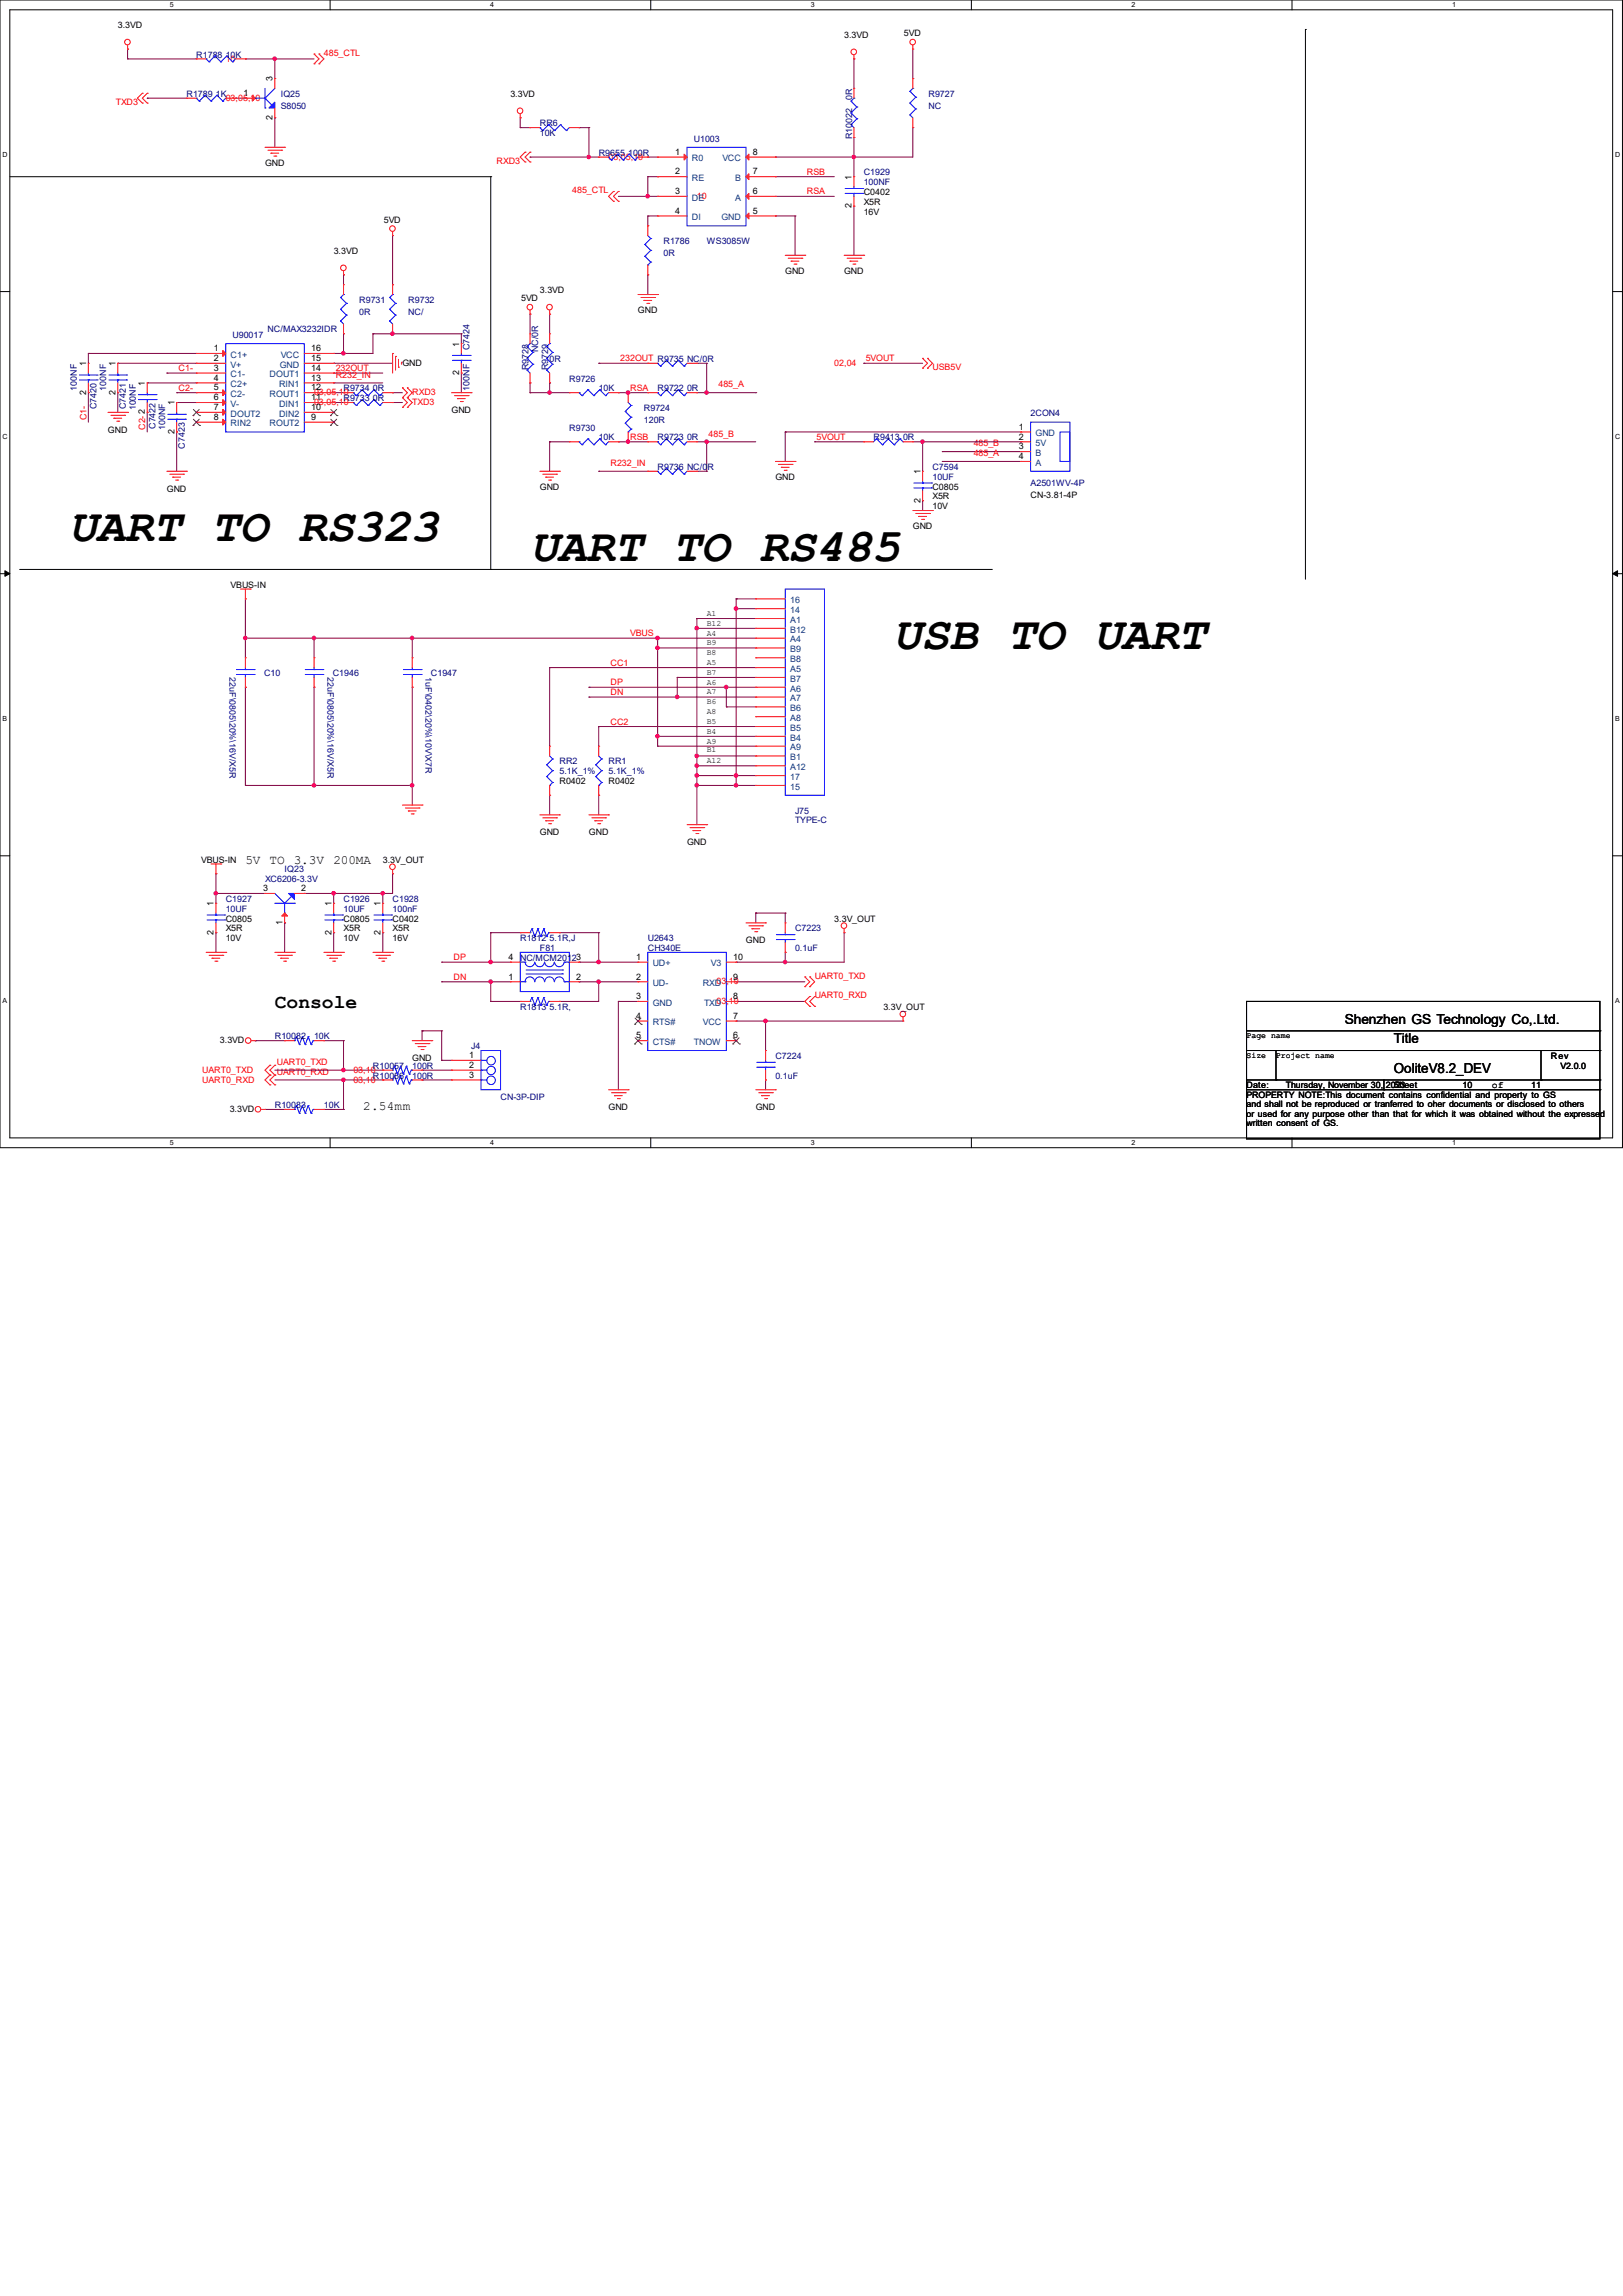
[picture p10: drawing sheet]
<svg xmlns="http://www.w3.org/2000/svg" width="210mm" height="297mm" viewBox="0 0 210 297" stroke-linecap="round" stroke-linejoin="round" font-family="sans-serif">
<defs><g id="words">
<g font-size="6.1">
<text x="8.9" y="70">UART TO RS323</text>
<text x="68.6" y="72.5">UART TO RS485</text>
<text x="115.6" y="83.9">USB TO UART</text>
</g>
<text font-size="2.5" x="35.6" y="130.3">Console</text>
<g font-size="1.8">
<text x="174" y="132.4">Shenzhen GS Technology Co,.Ltd.</text>
<text x="180.3" y="135">Title</text>
<text x="180.3" y="138.8">OoliteV8.2_DEV</text>
</g>
<g font-size="1.7">
<text x="31.7" y="111.8">5V</text>
<text x="34.9" y="111.8">TO</text>
<text x="38" y="111.8">3.3V</text>
<text x="43.1" y="111.8">200MA</text>
<text x="47" y="143.6">2.54mm</text>
</g>
<text font-size="1.3" x="193" y="140.8">of</text>
<g font-size="1.1">
<text x="15.2" y="3.6">3.3VD</text>
<text x="109.2" y="4.9">3.3VD</text>
<text x="117" y="4.7">5VD</text>
<text x="35.3" y="10.5" transform="rotate(-90 35.3 10.5)">3</text>
<text x="31.5" y="12.4">1</text>
<text x="35.3" y="15.5" transform="rotate(-90 35.3 15.5)">2</text>
<text x="66" y="12.5">3.3VD</text>
<text x="34.3" y="21.4">GND</text>
<text x="87.4" y="20">1</text>
<text x="87.4" y="22.6">2</text>
<text x="97.4" y="20">8</text>
<text x="97.4" y="22.6">7</text>
<text x="110.2" y="23.2" transform="rotate(-90 110.2 23.2)">1</text>
<text x="49.7" y="28.8">5VD</text>
<text x="87.4" y="27.6">4</text>
<text x="87.4" y="25.1">3</text>
<text x="97.4" y="25.1">6</text>
<text x="97.4" y="27.6">5</text>
<text x="110.2" y="26.9" transform="rotate(-90 110.2 26.9)">2</text>
<text x="111.8" y="25.2">C0402</text>
<text x="111.8" y="26.5">X5R</text>
<text x="111.8" y="27.8">16V</text>
<text x="43.2" y="32.9">3.3VD</text>
<text x="101.6" y="35.4">GND</text>
<text x="109.2" y="35.4">GND</text>
<text x="67.4" y="38.9">5VD</text>
<text x="69.8" y="37.9">3.3VD</text>
<text x="82.5" y="40.5">GND</text>
<text x="11.1" y="47.4" transform="rotate(-90 11.1 47.4)">1</text>
<text x="14.9" y="47.4" transform="rotate(-90 14.9 47.4)">1</text>
<text x="27.7" y="45.4">1</text>
<text x="27.7" y="46.7">2</text>
<text x="27.7" y="48">3</text>
<text x="40.3" y="48">14</text>
<text x="40.3" y="46.7">15</text>
<text x="40.3" y="45.4">16</text>
<text x="52.1" y="47.3">GND</text>
<text x="59.4" y="44.8" transform="rotate(-90 59.4 44.8)">1</text>
<text x="11.1" y="51.1" transform="rotate(-90 11.1 51.1)">2</text>
<text x="14.9" y="51.1" transform="rotate(-90 14.9 51.1)">2</text>
<text x="18.8" y="49.9" transform="rotate(-90 18.8 49.9)">1</text>
<text x="22.6" y="52.5" transform="rotate(-90 22.6 52.5)">1</text>
<text x="27.7" y="49.2">4</text>
<text x="27.7" y="53">7</text>
<text x="27.7" y="51.8">6</text>
<text x="27.7" y="50.5">5</text>
<text x="40.3" y="53">10</text>
<text x="40.3" y="51.8">11</text>
<text x="40.3" y="50.5">12</text>
<text x="40.3" y="49.2">13</text>
<text x="58.4" y="53.4">GND</text>
<text x="59.4" y="48.5" transform="rotate(-90 59.4 48.5)">2</text>
<text x="14" y="56">GND</text>
<text x="22.6" y="56.1" transform="rotate(-90 22.6 56.1)">2</text>
<text x="27.7" y="54.3">8</text>
<text x="40.3" y="54.3">9</text>
<text x="131.8" y="55.6">1</text>
<text x="131.8" y="56.9">2</text>
<text x="131.8" y="58.1">3</text>
<text x="131.8" y="59.4">4</text>
<text x="21.6" y="63.6">GND</text>
<text x="69.8" y="63.3">GND</text>
<text x="100.3" y="62.1">GND</text>
<text x="119.1" y="65" transform="rotate(-90 119.1 65)">2</text>
<text x="119.1" y="61.3" transform="rotate(-90 119.1 61.3)">1</text>
<text x="120.6" y="63.3">C0805</text>
<text x="120.6" y="64.6">X5R</text>
<text x="120.6" y="65.9">10V</text>
<text x="133.3" y="64.5">CN-3.81-4P</text>
<text x="118.1" y="68.4">GND</text>
<text x="29.8" y="76">VBUS-IN</text>
<text x="91.4" y="79.7">A1</text>
<text x="91.4" y="80.9">B12</text>
<text x="91.4" y="83.5">B9</text>
<text x="91.4" y="82.2">A4</text>
<text x="91.4" y="84.8">B8</text>
<text x="91.4" y="86">A5</text>
<text x="91.4" y="89.8">A7</text>
<text x="91.4" y="87.3">B7</text>
<text x="91.4" y="88.6">A6</text>
<text x="91.4" y="93.6">B5</text>
<text x="91.4" y="92.4">A8</text>
<text x="91.4" y="91.1">B6</text>
<text x="91.4" y="94.9">B4</text>
<text x="72.4" y="101.4">R0402</text>
<text x="78.7" y="101.4">R0402</text>
<text x="91.4" y="96.2">A9</text>
<text x="91.4" y="97.3">B1</text>
<text x="91.4" y="98.7">A12</text>
<text x="26" y="111.6">VBUS-IN</text>
<text x="49.5" y="111.6">3.3V_OUT</text>
<text x="69.8" y="108">GND</text>
<text x="76.2" y="108">GND</text>
<text x="88.9" y="109.3">GND</text>
<text x="27.6" y="117.2" transform="rotate(-90 27.6 117.2)">1</text>
<text x="29.2" y="119.2">C0805</text>
<text x="34" y="115.3">3</text>
<text x="36.5" y="119.6" transform="rotate(-90 36.5 119.6)">1</text>
<text x="39" y="115.3">2</text>
<text x="42.9" y="117.2" transform="rotate(-90 42.9 117.2)">1</text>
<text x="44.4" y="119.2">C0805</text>
<text x="49.2" y="117.2" transform="rotate(-90 49.2 117.2)">1</text>
<text x="50.8" y="119.2">C0402</text>
<text x="107.9" y="119.2">3.3V_OUT</text>
<text x="27.6" y="120.9" transform="rotate(-90 27.6 120.9)">2</text>
<text x="29.2" y="120.5">X5R</text>
<text x="29.2" y="121.8">10V</text>
<text x="42.9" y="120.9" transform="rotate(-90 42.9 120.9)">2</text>
<text x="44.4" y="120.5">X5R</text>
<text x="44.4" y="121.8">10V</text>
<text x="49.2" y="120.9" transform="rotate(-90 49.2 120.9)">2</text>
<text x="50.8" y="120.5">X5R</text>
<text x="50.8" y="121.8">16V</text>
<text x="65.8" y="124.2">4</text>
<text x="82.3" y="124.2">1</text>
<text x="94.9" y="124.2">10</text>
<text x="96.5" y="122">GND</text>
<text x="65.8" y="126.7">1</text>
<text x="74.5" y="126.7">2</text>
<text x="82.3" y="131.8">4</text>
<text x="82.3" y="129.2">3</text>
<text x="82.3" y="126.7">2</text>
<text x="94.9" y="131.8">7</text>
<text x="94.9" y="129.2">8</text>
<text x="94.9" y="126.7">9</text>
<text x="114.3" y="130.6">3.3V_OUT</text>
<text x="28.4" y="135">3.3VD</text>
<text x="53.3" y="137.2">GND</text>
<text x="60.7" y="136.9">1</text>
<text x="82.3" y="134.3">5</text>
<text x="94.9" y="134.3">6</text>
<text x="161.3" y="134.3">Page name</text>
<text x="161.3" y="136.8">Size</text>
<text x="165.1" y="136.8">Project name</text>
<text x="200.7" y="137">Rev</text>
<text x="29.7" y="143.8">3.3VD</text>
<text x="60.7" y="138.1">2</text>
<text x="60.7" y="139.4">3</text>
<text x="78.7" y="143.6">GND</text>
<text x="97.8" y="143.6">GND</text>
<text x="161.3" y="140.8">Date:</text>
<text x="161.3" y="142.1">PROPERTY NOTE:This document contains confidential and property ttto GS</text>
<text x="161.3" y="143.3">and shall not be rrreproduced or tttrrranferred ttto oher documents or disclosed ttto others</text>
<text x="161.3" y="142.1">PROPERTY NOTE:This document contains confidential and property</text>
<text x="161.3" y="143.3">and shall not be</text>
<text x="166.4" y="140.8">Thursday, November 30, 20S2h3eet</text>
<text x="170.5" y="143.3">eproduced or</text>
<text x="178.6" y="143.3">anferred</text>
<text x="183.6" y="143.3">o oher documents or disclosed</text>
<text x="189.2" y="140.8">10</text>
<text x="198.1" y="140.8">11</text>
<text x="198.5" y="142.1">o GS</text>
<text x="200.7" y="143.3">o others</text>
<text x="201.9" y="138.3">V2.0.0</text>
<text x="161.3" y="144.4">or used fffor any purpose other ttthan ttthat fffor which iiittt was obtained without ttthe expresse</text>
<text x="161.3" y="145.6">written consent of GS.</text>
<text x="161.3" y="144.4">or used or any purpose other han</text>
<text x="180.6" y="144.4">hat or which</text>
<text x="188.9" y="144.4">was obtained without</text>
<text x="200.7" y="144.4">he expresse</text>
<text x="207.1" y="144.4">d</text>
</g>
<g font-size="1.1" fill="#000080">
<text x="25.4" y="7.5">R1788</text>
<text x="29.2" y="7.5">10K</text>
<text x="24.1" y="12.5">R1789</text>
<text x="27.9" y="12.5">1K</text>
<text x="36.3" y="12.5">IQ25</text>
<text x="36.3" y="14.1">S8050</text>
<text x="69.8" y="16.3">RR6</text>
<text x="69.8" y="17.6">10K</text>
<text x="110.3" y="13" transform="rotate(-90 110.3 13)">0R</text>
<text x="120.1" y="12.5">R9727</text>
<text x="120.1" y="14.1">NC</text>
<text x="77.5" y="20.2">R9655</text>
<text x="81.3" y="20.2">100R</text>
<text x="89.8" y="18.4">U1003</text>
<text x="110.3" y="18" transform="rotate(-90 110.3 18)">R10022</text>
<text x="111.8" y="22.7">C1929</text>
<text x="111.8" y="24">100NF</text>
<text x="85.9" y="31.6">R1786</text>
<text x="85.9" y="33.1">0R</text>
<text x="91.4" y="31.6">WS3085W</text>
<text x="46.5" y="39.2">R9731</text>
<text x="46.5" y="40.7">0R</text>
<text x="52.8" y="39.2">R9732</text>
<text x="52.8" y="40.7">NC/</text>
<text x="30.1" y="43.8">U90017</text>
<text x="34.6" y="43">NC/MAX3232IDR</text>
<text x="60.7" y="45.3" transform="rotate(-90 60.7 45.3)">C7424</text>
<text x="68.4" y="47.9" transform="rotate(-90 68.4 47.9)">R9728</text>
<text x="69.6" y="45.6" transform="rotate(-90 69.6 45.6)">NC/0R</text>
<text x="70.9" y="47.9" transform="rotate(-90 70.9 47.9)">R9729</text>
<text x="71.1" y="46.8">0R</text>
<text x="9.9" y="50.5" transform="rotate(-90 9.9 50.5)">100NF</text>
<text x="12.5" y="53" transform="rotate(-90 12.5 53)">C7420</text>
<text x="13.8" y="50.5" transform="rotate(-90 13.8 50.5)">100NF</text>
<text x="16.3" y="53" transform="rotate(-90 16.3 53)">C7421</text>
<text x="17.6" y="53.1" transform="rotate(-90 17.6 53.1)">100NF</text>
<text x="44.4" y="51.9">R9733</text>
<text x="44.4" y="50.6">R9734</text>
<text x="48.3" y="51.9">0R</text>
<text x="48.3" y="50.6">0R</text>
<text x="60.7" y="50.5" transform="rotate(-90 60.7 50.5)">100NF</text>
<text x="73.7" y="49.4">R9726</text>
<text x="77.5" y="50.6">10K</text>
<text x="83.3" y="53.2">R9724</text>
<text x="85.1" y="50.6">R9722</text>
<text x="88.9" y="50.6">0R</text>
<text x="133.3" y="53.8">2CON4</text>
<text x="20.1" y="55.5" transform="rotate(-90 20.1 55.5)">C7422</text>
<text x="21.4" y="55.6" transform="rotate(-90 21.4 55.6)">100NF</text>
<text x="23.9" y="58" transform="rotate(-90 23.9 58)">C7423</text>
<text x="73.7" y="55.7">R9730</text>
<text x="77.5" y="57">10K</text>
<text x="83.3" y="54.7">120R</text>
<text x="85.1" y="57">R9723</text>
<text x="88.9" y="57">0R</text>
<text x="113" y="57">R9413</text>
<text x="116.8" y="57">0R</text>
<text x="85.1" y="60.8">R9736 NC/0</text>
<text x="91.5" y="60.8">R</text>
<text x="120.6" y="60.8">C7594</text>
<text x="120.6" y="62.1">10UF</text>
<text x="133.3" y="62.8">A2501WV-4P</text>
<text x="29.7" y="87.6" transform="rotate(90 29.7 87.6)">22uF\0805\20%\16V/X5R</text>
<text x="34.2" y="87.5">C10</text>
<text x="42.4" y="87.6" transform="rotate(90 42.4 87.6)">22uF\0805\20%\16V/X5R</text>
<text x="43.1" y="87.5">C1946</text>
<text x="55.1" y="87.6" transform="rotate(90 55.1 87.6)">1uF\0402\20%\10V\X7R</text>
<text x="55.8" y="87.5">C1947</text>
<text x="72.4" y="98.9">RR2</text>
<text x="72.4" y="100.2">5.1K_1%</text>
<text x="78.7" y="98.9">RR1</text>
<text x="78.7" y="100.2">5.1K_1%</text>
<text x="102.9" y="105.2">J75</text>
<text x="102.9" y="106.5">TYPE-C</text>
<text x="36.8" y="112.9">IQ23</text>
<text x="29.2" y="116.7">C1927</text>
<text x="29.2" y="117.9">10UF</text>
<text x="34.3" y="114.1">XC6206-3.3V</text>
<text x="44.4" y="116.7">C1926</text>
<text x="44.4" y="117.9">10UF</text>
<text x="50.8" y="116.7">C1928</text>
<text x="50.8" y="117.9">100nF</text>
<text x="67.3" y="124.3">NC/MCM20123</text>
<text x="67.3" y="121.8">R1812</text>
<text x="69.8" y="123">F81</text>
<text x="71.1" y="121.8">5.1R,J</text>
<text x="83.8" y="121.8">U2643</text>
<text x="83.8" y="123">CH340E</text>
<text x="102.9" y="120.5">C7223</text>
<text x="102.9" y="123">0.1uF</text>
<text x="67.3" y="130.6">R1813</text>
<text x="71.1" y="130.6">5.1R,</text>
<text x="35.6" y="134.5">R10082</text>
<text x="40.6" y="134.5">10K</text>
<text x="61" y="135.7">J4</text>
<text x="100.3" y="137">C7224</text>
<text x="35.6" y="143.3">R10083</text>
<text x="41.9" y="143.3">10K</text>
<text x="48.3" y="139.5">R10056</text>
<text x="48.3" y="138.3">R10057</text>
<text x="53.3" y="139.5">100R</text>
<text x="53.3" y="138.3">100R</text>
<text x="64.8" y="142.3">CN-3P-DIP</text>
<text x="100.3" y="139.5">0.1uF</text>
</g>
<g font-size="1.1" fill="#f00">
<text x="29.2" y="8">10</text>
<text x="41.9" y="7.2">485_CTL</text>
<text x="15" y="13.5">TXD3</text>
<text x="29.2" y="13">03,05,10</text>
<text x="64.3" y="21.2">RXD3</text>
<text x="78.7" y="20.7">03,05,10</text>
<text x="104.4" y="22.6">RSB</text>
<text x="74" y="25">485_CTL</text>
<text x="104.4" y="25.1">RSA</text>
<text x="80.3" y="46.7">232OUT R9735 NC/0R</text>
<text x="107.9" y="47.3">02,04</text>
<text x="112" y="46.7">5VOUT</text>
<text x="120.6" y="47.8">USB5V</text>
<text x="23.1" y="48">C1-</text>
<text x="23.1" y="50.5">C2-</text>
<text x="40.6" y="52.4">03,05,10</text>
<text x="40.6" y="51.1">03,05,10</text>
<text x="43.4" y="48">232OUT</text>
<text x="43.4" y="48.9">R232_IN</text>
<text x="53.3" y="52.4">TXD3</text>
<text x="53.3" y="51.1">RXD3</text>
<text x="81.5" y="50.5">RSA</text>
<text x="93" y="50.1">485_A</text>
<text x="11.2" y="54.4" transform="rotate(-90 11.2 54.4)">C1-</text>
<text x="18.8" y="55.6" transform="rotate(-90 18.8 55.6)">C2-2</text>
<text x="81.5" y="56.9">RSB</text>
<text x="91.7" y="56.5">485_B</text>
<text x="105.7" y="56.9">5VOUT</text>
<text x="126" y="57.7">485_B</text>
<text x="126" y="59">485_A</text>
<text x="79" y="60.3">R232_IN</text>
<text x="81.5" y="82.3">VBUS</text>
<text x="79" y="86.1">CC1</text>
<text x="79" y="88.6">DP</text>
<text x="79" y="89.9">DN</text>
<text x="79" y="93.7">CC2</text>
<text x="58.7" y="124.2">DP</text>
<text x="58.7" y="126.7">DN</text>
<text x="92.7" y="127.3">03</text>
<text x="92.7" y="129.9">03</text>
<text x="94" y="127.3">,</text>
<text x="94" y="129.9">,</text>
<text x="94.3" y="127.3">10</text>
<text x="94.3" y="129.9">10</text>
<text x="105.4" y="126.6">UART0_TXD</text>
<text x="105.4" y="129.1">UART0_RXD</text>
<text x="35.8" y="137.8">UART0_TXD</text>
<text x="26.2" y="138.8">UART0_TXD</text>
<text x="26.2" y="140">UART0_RXD</text>
<text x="35.8" y="139">UART0_RXD</text>
<text x="45.7" y="138.8">03,10</text>
<text x="45.7" y="140">03,10</text>
</g>
<g font-size="1.1" fill="#004080">
<text x="89.5" y="20.9">R0</text>
<text x="89.5" y="23.4">RE</text>
<text x="93.5" y="20.9">VCC</text>
<text x="95.1" y="23.4">B</text>
<text x="89.5" y="28.5">DI</text>
<text x="89.5" y="26">D1E0</text>
<text x="93.3" y="28.5">GND</text>
<text x="95.1" y="26">A</text>
<text x="29.8" y="46.3">C1+</text>
<text x="29.8" y="47.5">V+</text>
<text x="36.2" y="47.5">GND</text>
<text x="36.3" y="46.3">VCC</text>
<text x="29.8" y="50.1">C2+</text>
<text x="29.8" y="48.8">C1-</text>
<text x="29.8" y="53.9">DOUT2</text>
<text x="29.8" y="52.6">V-</text>
<text x="29.8" y="51.4">C2-</text>
<text x="34.9" y="51.4">ROUT1</text>
<text x="34.9" y="48.8">DOUT1</text>
<text x="36.1" y="53.9">DIN2</text>
<text x="36.1" y="52.6">DIN1</text>
<text x="36.1" y="50.1">RIN1</text>
<text x="29.8" y="55.2">RIN2</text>
<text x="34.9" y="55.2">ROUT2</text>
<text x="134" y="56.4">GND</text>
<text x="134" y="57.7">5V</text>
<text x="134" y="59">B</text>
<text x="134" y="60.2">A</text>
<text x="102.2" y="83.1">A4</text>
<text x="102.2" y="81.8">B12</text>
<text x="102.2" y="80.6">A1</text>
<text x="102.2" y="79.3">14</text>
<text x="102.2" y="78">16</text>
<text x="102.2" y="84.4">B9</text>
<text x="102.2" y="85.6">B8</text>
<text x="102.2" y="86.9">A5</text>
<text x="102.2" y="88.2">B7</text>
<text x="102.2" y="89.5">A6</text>
<text x="102.2" y="90.7">A7</text>
<text x="102.2" y="92">B6</text>
<text x="102.2" y="93.3">A8</text>
<text x="102.2" y="94.5">B5</text>
<text x="102.2" y="95.8">B4</text>
<text x="102.2" y="97.1">A9</text>
<text x="102.2" y="98.3">B1</text>
<text x="102.2" y="99.6">A12</text>
<text x="102.2" y="100.9">17</text>
<text x="102.2" y="102.2">15</text>
<text x="84.5" y="125">UD+</text>
<text x="92" y="125">V3</text>
<text x="84.5" y="130.1">GND</text>
<text x="84.5" y="127.6">UD-</text>
<text x="90.9" y="127.6">RXD</text>
<text x="91.1" y="130.1">TXD</text>
<text x="84.5" y="132.6">RTS#</text>
<text x="84.5" y="135.2">CTS#</text>
<text x="89.8" y="135.2">TNOW</text>
<text x="90.9" y="132.6">VCC</text>
</g>
<g font-size=".9">
<text x="22" y=".9">5</text>
<text x="63.4" y=".9">4</text>
<text x="104.9" y=".9">3</text>
<text x="146.4" y=".9">2</text>
<text x="187.9" y=".9">1</text>
<text x=".3" y="20.3">D</text>
<text x="209" y="20.3">D</text>
<text x=".3" y="56.7">C</text>
<text x="209" y="56.7">C</text>
<text x=".3" y="93.2">B</text>
<text x="209" y="93.2">B</text>
<text x=".3" y="129.7">A</text>
<text x="209" y="129.7">A</text>
<text x="22" y="148.1">5</text>
<text x="63.4" y="148.1">4</text>
<text x="104.9" y="148.1">3</text>
<text x="146.4" y="148.1">2</text>
<text x="187.9" y="148.1">1</text>
</g>
</g></defs>
<g fill="none" stroke="#000" stroke-width=".13">
<path d="M0 0h209.9v148.5h-209.9zM1.3 1.3h207.4v145.9h-207.4zM42.7 0v1.3M84.2 0v1.3M125.7 0v1.3M167.2 0v1.3M168.9 3.8h.1M168.9 3.8v71.1M0 37.7h1.3M1.3 22.9h62.2M63.5 22.9h.1M63.5 22.9v50.8"/>
<path d="M208.7 37.7h1.2M0 74.2h1.3M.6 73.8l.7 .4-.7 .3zM2.5 73.7h125.8M63.5 73.7h.1M128.3 73.7h.1M208.7 74.2l.6-.4v.7zM208.7 74.2h1.2M0 110.7h1.3M208.7 110.7h1.2M42.7 147.2v1.3M84.2 147.2v1.3"/>
<path d="M125.7 147.2v1.3M167.2 147.2v1.3"/>
</g>
<path d="M.6 73.8l.7 .4-.7 .3zM208.7 74.2l.6-.4v.7z" fill="#000"/>
<path d="M77.5 47h.1M77.5 47h6.3M90.2 47h1.2M91.4 47h.1M91.4 50.8h.1M91.4 47v3.8M77.5 61h.1M77.5 61h6.3" fill="none" stroke="#800040" stroke-width=".13"/>
<circle cx="91.4" cy="50.8" r=".23" fill="#f0f"/>
<circle cx="91.4" cy="50.8" r=".23" fill="none" stroke="#f0f" stroke-width=".13"/>
<path d="M91.4 57.1h.1M91.4 50.8h6.4M91.4 57.1v3.9M91.4 57.1h6.4M97.8 50.8h.1M90.2 61h1.2M91.4 61h.1" fill="none" stroke="#800040" stroke-width=".13"/>
<circle cx="91.4" cy="57.1" r=".23" fill="#f0f"/>
<circle cx="91.4" cy="57.1" r=".23" fill="none" stroke="#f0f" stroke-width=".13"/>
<g fill="none" stroke="#800040" stroke-width=".13">
<path d="M16.5 7.6h.1M16.5 7.6h8.9M31.7 7.6h.1M31.7 7.6h8.9M35.6 15.2h.1M35.6 7.6h.1M35.6 7.6v2.6M35.6 15.2v3.8M80 25.4h3.8M83.8 25.4h.1M83.8 20.3h.1M83.8 20.3h1.3"/>
<path d="M48.3 43.2h.1M48.3 43.2v2.5M48.3 43.2h2.5M59.7 43.2h.1M59.7 43.2v1.2"/>
</g>
<circle cx="35.5" cy="7.6" r=".23" fill="#f0f"/>
<circle cx="35.5" cy="7.6" r=".23" fill="none" stroke="#f0f" stroke-width=".13"/>
<g fill="none" stroke="#800040" stroke-width=".13">
<path d="M16.5 6.3h.1M16.5 6.3v1.3M19 12.7h.1M19 12.7h5.1M30.5 12.7h.1M30.5 12.7h1.2M83.8 29.2h.1M83.8 27.9v1.3M83.8 22.9h1.3M83.8 25.4h1.3M85.1 22.9h.1M85.1 25.4h.1"/>
<path d="M118.1 57.1h1.3M119.4 57.1h.1M121.9 58.4h.1M121.9 58.4h10.2"/>
</g>
<circle cx="119.4" cy="57.1" r=".23" fill="#f0f"/>
<circle cx="119.4" cy="57.1" r=".23" fill="none" stroke="#f0f" stroke-width=".13"/>
<g fill="none" stroke="#800040" stroke-width=".13">
<path d="M110.5 7.6h.1M110.5 17.8h.1M110.5 17.8v2.5h-10.2M110.5 7.6v3.8M68.6 20.3h.1M68.6 20.3h7.6M83.8 35.6h.1M83.8 27.9h.1M83.8 35.6v2.5M83.8 27.9h1.3M100.3 20.3h.1M101.6 55.9h.1"/>
<path d="M101.6 55.9h30.5M101.6 55.9v3.8M105.4 57.1h.1M105.4 57.1h6.4M121.9 59.7h.1M121.9 59.7h10.2"/>
</g>
<circle cx="110.5" cy="20.3" r=".23" fill="#f0f"/>
<circle cx="110.5" cy="20.3" r=".23" fill="none" stroke="#f0f" stroke-width=".13"/>
<g fill="none" stroke="#800040" stroke-width=".13">
<path d="M100.3 25.4h.1M100.3 22.9h.1M100.3 27.9h.1M100.3 25.4h7.6M100.3 22.9h7.6M100.3 27.9h2.6M102.9 27.9h.1M102.9 27.9v5.1M110.5 26.7h.1M110.5 20.3h.1M110.5 20.3v2.6M110.5 26.7v6.3"/>
<path d="M81.3 50.8h.1M81.3 50.8h2.5"/>
</g>
<circle cx="81.3" cy="50.8" r=".23" fill="#f0f"/>
<circle cx="81.3" cy="50.8" r=".23" fill="none" stroke="#f0f" stroke-width=".13"/>
<path d="M81.3 57.1h.1M81.3 57.1h2.5" fill="none" stroke="#800040" stroke-width=".13"/>
<circle cx="81.3" cy="57.1" r=".23" fill="#f0f"/>
<circle cx="81.3" cy="57.1" r=".23" fill="none" stroke="#f0f" stroke-width=".13"/>
<path d="M74.9 16.5h.1M74.9 16.5h1.3M76.2 16.5h.1M76.2 16.5v3.8" fill="none" stroke="#800040" stroke-width=".13"/>
<circle cx="76.2" cy="20.3" r=".23" fill="#f0f"/>
<circle cx="76.2" cy="20.3" r=".23" fill="none" stroke="#f0f" stroke-width=".13"/>
<g fill="none" stroke="#800040" stroke-width=".13">
<path d="M67.3 15.2h.1M67.3 16.5h.1M67.3 15.2v1.3M67.3 16.5h1.3M118.1 10.2h.1M118.1 16.5h.1M118.1 16.5v3.8h-7.6M118.1 6.3v3.9M76.2 20.3h.1M76.2 20.3h1.3M110.5 20.3h.1M68.6 40.6h.1"/>
<path d="M68.6 49.5h.1M68.6 50.8h.1M68.6 40.6v2.6M68.6 49.5v1.3M68.6 50.8h5.1M71.1 40.6h.1M71.1 49.5h.1M71.1 50.8h.1M71.1 40.6v2.6M71.1 49.5v1.3"/>
</g>
<circle cx="71.1" cy="50.8" r=".23" fill="#f0f"/>
<circle cx="71.1" cy="50.8" r=".23" fill="none" stroke="#f0f" stroke-width=".13"/>
<g fill="none" stroke="#800040" stroke-width=".13">
<path d="M83.8 22.9h.1M83.8 22.9v2.5M71.1 57.1h.1M71.1 57.1h2.6M71.1 57.1v3.9M80 50.8h.1M80 57.1h.1M80 50.8h1.3M80 57.1h1.3M90.2 50.8h1.2M90.2 57.1h1.2M91.4 50.8h.1"/>
<path d="M91.4 57.1h.1"/>
</g>
<circle cx="83.8" cy="25.4" r=".23" fill="#f0f"/>
<circle cx="83.8" cy="25.4" r=".23" fill="none" stroke="#f0f" stroke-width=".13"/>
<g fill="none" stroke="#800040" stroke-width=".13">
<path d="M44.4 35.6h.1M44.4 35.6v1.2M50.8 36.8h.1M50.8 30.5v6.3M11.4 45.7h.1M11.4 50.8h.1M11.4 45.7v1.3M11.4 50.8v3.8M11.4 45.7h14M15.2 47h.1M15.2 50.8h.1M15.2 47h10.2"/>
<path d="M15.2 50.8v2.5M19 49.5h.1M19 53.3h.1M19 49.5h6.4M19 53.3v2.6M21.6 48.3h.1M21.6 48.3h3.8M22.9 50.8h.1M22.9 52.1h.1M22.9 55.9h.1M22.9 50.8h2.5M22.9 52.1h2.5"/>
<path d="M22.9 55.9v5.1M43.2 47h.1M43.2 45.7h.1M43.2 45.7h5.1M43.2 47h7.6M44.4 43.2h.1M44.4 45.7h.1M44.4 43.2v2.5"/>
</g>
<circle cx="44.4" cy="45.7" r=".23" fill="#f0f"/>
<circle cx="44.4" cy="45.7" r=".23" fill="none" stroke="#f0f" stroke-width=".13"/>
<path d="M50.8 43.2h.1M50.8 43.2h8.9" fill="none" stroke="#800040" stroke-width=".13"/>
<circle cx="50.8" cy="43.2" r=".23" fill="#f0f"/>
<circle cx="50.8" cy="43.2" r=".23" fill="none" stroke="#f0f" stroke-width=".13"/>
<g fill="none" stroke="#800040" stroke-width=".13">
<path d="M43.2 48.3h.1M43.2 49.5h.1M43.2 52.1h.1M43.2 50.8h.1M43.2 48.3h6.3M43.2 49.5h6.3M43.2 52.1h1.2M43.2 50.8h1.2M50.8 52.1h.1M50.8 50.8h.1M50.8 52.1h1.3M50.8 50.8h1.3"/>
<path d="M59.7 48.3h.1M59.7 48.3v2.5M36.8 119.4h.1M36.8 119.4v3.8M39.4 115.6h.1M39.4 115.6h10.1M43.2 115.6h.1M43.2 115.6v1.2"/>
</g>
<circle cx="43.2" cy="115.5" r=".23" fill="#f0f"/>
<circle cx="43.2" cy="115.5" r=".23" fill="none" stroke="#f0f" stroke-width=".13"/>
<path d="M27.9 115.6h.1M27.9 115.6v1.2M27.9 115.6h6.4M49.5 115.6h.1M49.5 115.6v1.2M50.8 113h.1M50.8 113v2.6h-1.3M27.9 120.6h.1M27.9 120.6v2.6M43.2 120.6h.1M43.2 120.6v2.6" fill="none" stroke="#800040" stroke-width=".13"/>
<circle cx="49.5" cy="115.5" r=".23" fill="#f0f"/>
<circle cx="49.5" cy="115.5" r=".23" fill="none" stroke="#f0f" stroke-width=".13"/>
<path d="M27.9 113h.1M27.9 113v2.6M49.5 120.6h.1M49.5 120.6v2.6M109.2 120.6h.1M109.2 120.6v3.9" fill="none" stroke="#800040" stroke-width=".13"/>
<circle cx="27.9" cy="115.5" r=".23" fill="#f0f"/>
<circle cx="27.9" cy="115.5" r=".23" fill="none" stroke="#f0f" stroke-width=".13"/>
<path d="M90.2 97.8h.1M90.2 97.8v1.3M90.2 100.3h.1M90.2 100.3h5" fill="none" stroke="#800040" stroke-width=".13"/>
<circle cx="90.1" cy="100.3" r=".23" fill="#f0f"/>
<circle cx="90.1" cy="100.3" r=".23" fill="none" stroke="#f0f" stroke-width=".13"/>
<path d="M95.2 78.7h.1M95.2 78.7v21.6" fill="none" stroke="#800040" stroke-width=".13"/>
<circle cx="95.2" cy="100.3" r=".23" fill="#f0f"/>
<circle cx="95.2" cy="100.3" r=".23" fill="none" stroke="#f0f" stroke-width=".13"/>
<circle cx="95.2" cy="78.7" r=".23" fill="#f0f"/>
<circle cx="95.2" cy="78.7" r=".23" fill="none" stroke="#f0f" stroke-width=".13"/>
<path d="M95.2 77.5h.1M95.2 77.5v1.2M71.1 86.4h.1M71.1 86.4h26.7M90.2 80h.1M90.2 99.1h.1M90.2 80v1.3M90.2 80h7.6M90.2 99.1h7.6M95.2 100.3h.1M95.2 100.3h2.6" fill="none" stroke="#800040" stroke-width=".13"/>
<circle cx="90.1" cy="99" r=".23" fill="#f0f"/>
<circle cx="90.1" cy="99" r=".23" fill="none" stroke="#f0f" stroke-width=".13"/>
<g fill="none" stroke="#800040" stroke-width=".13">
<path d="M95.2 78.7h.1M95.2 77.5h.1M95.2 78.7h2.6M95.2 77.5h2.6M85.1 96.5h.1M85.1 82.5h.1M85.1 96.5h12.7M85.1 82.5h12.7M90.2 97.8h.1M90.2 81.3h.1M90.2 97.8h7.6M90.2 81.3h7.6"/>
<path d="M90.2 81.3v16.5"/>
</g>
<circle cx="90.1" cy="97.8" r=".23" fill="#f0f"/>
<circle cx="90.1" cy="97.8" r=".23" fill="none" stroke="#f0f" stroke-width=".13"/>
<circle cx="90.1" cy="81.3" r=".23" fill="#f0f"/>
<circle cx="90.1" cy="81.3" r=".23" fill="none" stroke="#f0f" stroke-width=".13"/>
<path d="M77.5 94h.1M77.5 94h20.3M85.1 83.8h.1M85.1 95.2h.1M85.1 83.8h12.7M85.1 95.2h12.7M90.2 101.6h.1M90.2 101.6h5" fill="none" stroke="#800040" stroke-width=".13"/>
<circle cx="95.2" cy="101.6" r=".23" fill="#f0f"/>
<circle cx="95.2" cy="101.6" r=".23" fill="none" stroke="#f0f" stroke-width=".13"/>
<circle cx="90.1" cy="101.6" r=".23" fill="#f0f"/>
<circle cx="90.1" cy="101.6" r=".23" fill="none" stroke="#f0f" stroke-width=".13"/>
<path d="M53.3 82.5h.1M53.3 82.5h31.8M90.2 99.1h.1M90.2 99.1v1.2M90.2 101.6h.1M90.2 101.6v5.1M95.2 100.3h.1M95.2 100.3v1.3" fill="none" stroke="#800040" stroke-width=".13"/>
<circle cx="85.1" cy="82.5" r=".23" fill="#f0f"/>
<circle cx="85.1" cy="82.5" r=".23" fill="none" stroke="#f0f" stroke-width=".13"/>
<circle cx="53.3" cy="82.5" r=".23" fill="#f0f"/>
<circle cx="53.3" cy="82.5" r=".23" fill="none" stroke="#f0f" stroke-width=".13"/>
<path d="M31.7 82.5h.1M31.7 82.5h8.9M85.1 82.5h.1M85.1 82.5v1.3" fill="none" stroke="#800040" stroke-width=".13"/>
<circle cx="40.6" cy="82.5" r=".23" fill="#f0f"/>
<circle cx="40.6" cy="82.5" r=".23" fill="none" stroke="#f0f" stroke-width=".13"/>
<circle cx="31.7" cy="82.5" r=".23" fill="#f0f"/>
<circle cx="31.7" cy="82.5" r=".23" fill="none" stroke="#f0f" stroke-width=".13"/>
<path d="M85.1 95.2h.1M85.1 83.8h.1M85.1 83.8v12.7" fill="none" stroke="#800040" stroke-width=".13"/>
<circle cx="85.1" cy="95.2" r=".23" fill="#f0f"/>
<circle cx="85.1" cy="95.2" r=".23" fill="none" stroke="#f0f" stroke-width=".13"/>
<circle cx="85.1" cy="83.8" r=".23" fill="#f0f"/>
<circle cx="85.1" cy="83.8" r=".23" fill="none" stroke="#f0f" stroke-width=".13"/>
<path d="M31.7 88.9h.1M31.7 82.5h.1M31.7 82.5v2.6M31.7 88.9v12.7M53.3 88.9h.1M53.3 88.9v12.7M71.1 86.4h.1M71.1 86.4v10.1M77.5 94h.1M77.5 94v2.5M77.5 102.9h.1M77.5 102.9v2.5" fill="none" stroke="#800040" stroke-width=".13"/>
<circle cx="53.3" cy="101.6" r=".23" fill="#f0f"/>
<circle cx="53.3" cy="101.6" r=".23" fill="none" stroke="#f0f" stroke-width=".13"/>
<path d="M40.6 88.9h.1M40.6 88.9v12.7h-8.9M31.7 101.6h.1" fill="none" stroke="#800040" stroke-width=".13"/>
<circle cx="40.6" cy="101.6" r=".23" fill="#f0f"/>
<circle cx="40.6" cy="101.6" r=".23" fill="none" stroke="#f0f" stroke-width=".13"/>
<path d="M40.6 82.5h.1M40.6 82.5v2.6M40.6 82.5h12.7M53.3 82.5h.1M53.3 82.5v2.6M40.6 101.6h.1M40.6 101.6h12.7M71.1 102.9h.1M71.1 102.9v2.5M35.6 139.7h8.8M44.4 139.7h.1" fill="none" stroke="#800040" stroke-width=".13"/>
<circle cx="44.4" cy="139.7" r=".23" fill="#f0f"/>
<circle cx="44.4" cy="139.7" r=".23" fill="none" stroke="#f0f" stroke-width=".13"/>
<path d="M95.2 101.6h.1M95.2 101.6h2.6M35.6 138.4h8.8M44.4 138.4h.1" fill="none" stroke="#800040" stroke-width=".13"/>
<circle cx="44.4" cy="138.4" r=".23" fill="#f0f"/>
<circle cx="44.4" cy="138.4" r=".23" fill="none" stroke="#f0f" stroke-width=".13"/>
<path d="M31.7 77.5h.1M31.7 77.5v5M76.2 88.9h.1M76.2 88.9h17.8M90.2 100.3h.1M90.2 100.3v1.3" fill="none" stroke="#800040" stroke-width=".13"/>
<circle cx="94" cy="88.9" r=".23" fill="#f0f"/>
<circle cx="94" cy="88.9" r=".23" fill="none" stroke="#f0f" stroke-width=".13"/>
<path d="M94 91.4h.1M94 88.9h.1M94 91.4h3.8M94 88.9v2.5M94 88.9h3.8M77.5 124.5h.1M77.5 124.5h5M80 129.5h.1M80 129.5v11.5" fill="none" stroke="#800040" stroke-width=".13"/>
<circle cx="77.4" cy="124.4" r=".23" fill="#f0f"/>
<circle cx="77.4" cy="124.4" r=".23" fill="none" stroke="#f0f" stroke-width=".13"/>
<path d="M77.5 127h.1M77.5 127h5" fill="none" stroke="#800040" stroke-width=".13"/>
<circle cx="77.4" cy="127" r=".23" fill="#f0f"/>
<circle cx="77.4" cy="127" r=".23" fill="none" stroke="#f0f" stroke-width=".13"/>
<path d="M76.2 90.2h.1M76.2 90.2h11.4" fill="none" stroke="#800040" stroke-width=".13"/>
<circle cx="87.6" cy="90.1" r=".23" fill="#f0f"/>
<circle cx="87.6" cy="90.1" r=".23" fill="none" stroke="#f0f" stroke-width=".13"/>
<g fill="none" stroke="#800040" stroke-width=".13">
<path d="M87.6 87.6h.1M87.6 90.2h.1M87.6 87.6h10.2M87.6 87.6v2.6M87.6 90.2h10.2M97.8 118.1h.1M97.8 118.1h3.8M97.8 118.1v1.3M101.6 118.1h.1M101.6 118.1v1.3M80 129.5h.1M80 129.5h2.5"/>
<path d="M95.2 124.5h.1M95.2 129.5h.1M95.2 129.5h8.9M99.1 132.1h.1M99.1 132.1v3.8M99.1 132.1h17.7M101.6 123.2h.1M101.6 123.2v1.3h-6.4"/>
</g>
<circle cx="99" cy="132.1" r=".23" fill="#f0f"/>
<circle cx="99" cy="132.1" r=".23" fill="none" stroke="#f0f" stroke-width=".13"/>
<g fill="none" stroke="#800040" stroke-width=".13">
<path d="M57.1 124.5h.1M57.1 127h.1M57.1 124.5h6.4M57.1 127h8.9M63.5 127h.1M72.4 120.6h.1M72.4 120.6h5.1M74.9 124.5h.1M77.5 120.6h.1M77.5 120.6v3.9h-2.6M95.2 132.1h.1M95.2 127h.1"/>
<path d="M95.2 132.1h3.9M95.2 127h8.9M99.1 139.7h.1M99.1 139.7v1.3"/>
</g>
<circle cx="63.5" cy="127" r=".23" fill="#f0f"/>
<circle cx="63.5" cy="127" r=".23" fill="none" stroke="#f0f" stroke-width=".13"/>
<path d="M72.4 129.5h.1M74.9 127h.1M74.9 127h2.6M77.5 127h.1M77.5 127v2.5h-5.1M101.6 124.5h.1M101.6 124.5h7.6" fill="none" stroke="#800040" stroke-width=".13"/>
<circle cx="101.6" cy="124.4" r=".23" fill="#f0f"/>
<circle cx="101.6" cy="124.4" r=".23" fill="none" stroke="#f0f" stroke-width=".13"/>
<path d="M63.5 120.6h.1M63.5 120.6h3.8M63.5 120.6v3.9" fill="none" stroke="#800040" stroke-width=".13"/>
<circle cx="63.5" cy="124.4" r=".23" fill="#f0f"/>
<circle cx="63.5" cy="124.4" r=".23" fill="none" stroke="#f0f" stroke-width=".13"/>
<g fill="none" stroke="#800040" stroke-width=".13">
<path d="M111.8 47h.1M111.8 47h7.6M119.4 57.1h.1M119.4 57.1v3.9M119.4 57.1h12.7M132.1 57.1h.1M119.4 64.8h.1M119.4 64.8v1.2M53.3 101.6h.1M53.3 101.6v2.5M33 134.6h.1M33 134.6h3.8"/>
<path d="M41.9 134.6h2.5M44.4 139.7h.1M44.4 134.6h.1M44.4 138.4h.1M44.4 139.7h5.1M44.4 138.4h5.1M44.4 134.6v3.8M44.4 139.7v3.8M49.5 139.7h.1M49.5 138.4h.1M54.6 139.7h.1M54.6 138.4h.1"/>
<path d="M54.6 133.3h.1M54.6 139.7h3.8M54.6 138.4h3.8M54.6 133.3v1.3M54.6 133.3h2.5M57.1 137.2h.1M57.1 133.3h.1M57.1 137.2h1.3M57.1 133.3v3.9M63.5 124.5h.1M63.5 129.5h.1M63.5 127h.1"/>
<path d="M63.5 124.5h2.5M63.5 129.5h3.8M63.5 127v2.5M34.3 143.5h2.5M36.8 143.5h.1M41.9 143.5h2.5M44.4 143.5h.1"/>
</g>
<g fill="none" stroke="#f00" stroke-width=".13">
<path d="M16.5 6.3h.1M16.5 5.8v.5M18.4 12.1h.1M18.4 13.3h.1M18.4 12.1l-.6 .6 .6 .6M19 12.1h.1M19 13.3h.1M19 12.1l-.6 .6 .6 .6M34.3 19h2.5M34.7 19.4h1.7M35.1 19.8h.1M35.1 19.8h1"/>
<path d="M36.4 19.4h.1M36.8 19h.1M40.6 7h.1M40.6 8.3h.1M40.6 7l.7 .6-.7 .7M41.3 7h.1M41.3 8.3h.1M41.3 7l.6 .6-.6 .7M67.3 15.2h.1M67.3 14.7v.5M67.9 19.7h.1M67.9 19.7l-.6 .6 .6 .7"/>
<path d="M68.6 19.7h.1M68.6 19.7l-.7 .6 .7 .7M110.5 7.6h.1M110.5 7.1v.5M118.1 6.3h.1M118.1 5.8v.5M35.4 20.2h.3M35.7 20.2h.1M44.4 35.6h.1M44.4 35.1v.5M50.8 30.5h.1M50.8 30v.5"/>
<path d="M67.9 21h.1M68.6 21h.1M79.4 26h.1M79.4 24.8h.1M79.4 24.8l-.7 .6 .7 .6M80 26h.1M80 24.8h.1M80 24.8l-.6 .6 .6 .6M82.5 38.1h2.6M82.9 38.5h1.8M83.3 38.9h.1M83.3 38.9h1"/>
<path d="M83.7 39.2h.2M83.9 39.2h.1M84.7 38.5h.1M85.1 38.1h.1M101.6 33h2.5M102 33.4h1.8M102.4 33.8h.1M102.4 33.8h1M102.7 34.2h.3M103 34.2h.1M103.8 33.4h.1M104.1 33h.1"/>
<path d="M109.2 33h2.6M109.6 33.4h1.8M110 33.8h.1M110 33.8h1M110.4 34.2h.2M110.5 22.9h.1M110.5 26.7h.1M110.5 22.9v1.2M110.5 25.4v1.3M110.6 34.2h.1M111.4 33.4h.1M111.8 33h.1"/>
<path d="M14 53.3h2.5M14.4 53.7h1.7M14.7 54.1h.1M14.7 54.1h1M15.1 54.5h.3M15.4 54.5h.1M16.1 53.7h.1M16.5 53.3h.1M50.8 45.7h.1M50.8 45.7v2.6M51.2 46.1h.1M51.2 46.1v1.8"/>
<path d="M51.6 47.5h.1M51.6 46.5v1M51.9 46.9h.1M51.9 46.9v.2M52.1 52.7h.1M52.1 51.4h.1M52.1 50.2h.1M52.1 51.4l.6 .7-.6 .6M52.1 50.2l.6 .6-.6 .6M52.7 52.7h.1M52.7 51.4h.1M52.7 50.2h.1"/>
<path d="M52.7 51.4l.6 .7-.6 .6M52.7 50.2l.6 .6-.6 .6M58.4 50.8h2.6M58.8 51.2h1.8M59.2 51.6h.1M59.2 51.6h1M59.6 51.9h.2M59.7 44.4h.1M59.7 48.3h.1M59.7 44.4v1.3M59.7 47v1.3M59.8 51.9h.1"/>
<path d="M60.6 51.2h.1M61 50.8h.1M68.6 40.6h.1M68.6 40.1v.5M71.1 40.6h.1M71.1 40.1v.5M100.3 59.7h2.6M102.9 59.7h.1M119.4 46.4h.1M119.4 47.6h.1M119.4 46.4l.6 .6-.6 .6M120 46.4h.1"/>
<path d="M120 47.6h.1M120 46.4l.6 .6-.6 .6M21.6 61h2.5M22 61.3h1.7M22.4 61.7h.1M22.4 61.7h1M22.7 62.1h.3M23 62.1h.1M23.7 61.3h.1M24.1 61h.1M31.1 76.2h1.3M31.7 77.5h.1"/>
<path d="M31.7 76.2v1.3M32.4 76.2h.1M69.8 61h2.6M70.2 61.3h1.8M70.6 61.7h.1M70.6 61.7h1M71 62.1h.2M71.2 62.1h.1M72 61.3h.1M72.4 61h.1M100.7 60.1h1.8M101.1 60.5h.1"/>
<path d="M101.1 60.5h1M101.5 60.8h.2M101.7 60.8h.1M102.5 60.1h.1M118.1 66h2.5M118.5 66.4h1.8M118.9 66.8h.1M118.9 66.8h1M119.3 67.2h.2M119.5 67.2h.1M120.3 66.4h.1M120.6 66h.1"/>
<path d="M31.7 85.1h.1M31.7 88.9h.1M31.7 85.1v1.3M31.7 87.6v1.3M27.3 111.8h1.3M27.9 113h.1M27.9 111.8v1.2M28.6 111.8h.1M50.8 113h.1M50.8 112.5v.5M52.1 104.1h2.5M52.5 104.5h1.7"/>
<path d="M52.8 104.9h.1M52.8 104.9h1M53.2 105.3h.3M53.5 105.3h.1M54.2 104.5h.1M54.6 104.1h.1M69.8 105.4h2.6M70.2 105.8h1.8M70.6 106.2h.1M70.6 106.2h1M71 106.6h.2M71.2 106.6h.1"/>
<path d="M72 105.8h.1M72.4 105.4h.1M76.2 105.4h2.5M76.6 105.8h1.8M77 106.2h.1M77 106.2h1M77.3 106.6h.3M77.6 106.6h.1M78.4 105.8h.1M78.7 105.4h.1M88.9 106.7h2.5M89.3 107.1h1.8"/>
<path d="M89.7 107.4h.1M89.7 107.4h1M90 107.8h.3M90.3 107.8h.1M91.1 107.1h.1M91.4 106.7h.1M96.5 119.4h2.6M96.9 119.8h1.8M98.7 119.8h.1M99.1 119.4h.1M26.7 123.2h2.5M27.1 123.6h1.7"/>
<path d="M27.4 124h.1M27.4 124h1M27.8 124.3h.3M28.1 124.3h.1M28.8 123.6h.1M29.2 123.2h.1M32.5 134.6h.5M33 134.6h.1M34.9 139.1h.1M34.9 137.8h.1M34.9 137.8l-.6 .6 .6 .7M34.9 139.1l-.6 .6 .6 .6"/>
<path d="M35.6 139.1h.1M35.6 137.8h.1M35.6 123.2h2.5M35.6 137.8l-.7 .6 .7 .7M35.6 139.1l-.7 .6 .7 .6M35.9 123.6h1.8M36.3 124h.1M36.3 124h1M36.7 124.3h.3M37 124.3h.1M37.7 123.6h.1M38.1 123.2h.1"/>
<path d="M41.9 123.2h2.5M42.3 123.6h1.8M42.7 124h.1M42.7 124h1M43.1 124.3h.2M43.3 124.3h.1M44.1 123.6h.1M44.4 123.2h.1M48.3 123.2h2.5M48.6 123.6h1.8M49 124h.1M49 124h1"/>
<path d="M49.4 124.3h.3M49.7 124.3h.1M50.4 123.6h.1M50.8 123.2h.1M53.3 134.6h2.6M53.7 135h1.8M54.1 135.4h.1M54.1 135.4h1M54.5 135.8h.2M54.7 135.8h.1M55.5 135h.1M55.9 134.6h.1"/>
<path d="M97.3 120.1h.1M97.3 120.1h1M97.7 120.5h.2M97.9 120.5h.1M104.1 126.4h.1M104.1 127.6h.1M104.1 126.4l.7 .6-.7 .6M104.8 126.4h.1M104.8 127.6h.1M104.8 128.9h.1M104.8 130.2h.1M104.8 126.4l.6 .6-.6 .6"/>
<path d="M104.8 128.9l-.7 .6 .7 .7M105.4 130.2h.1M105.4 128.9h.1M105.4 128.9l-.6 .6 .6 .7M109.2 120.6h.1M109.2 120.1v.5M116.8 132.1h.1M116.8 131.6v.5M33.8 143.5h.5M34.3 143.5h.1M34.9 140.3h.1M35.6 140.3h.1"/>
<path d="M78.7 141h2.6M79.1 141.4h1.8M79.5 141.7h.1M79.5 141.7h1M79.9 142.1h.2M80.1 142.1h.1M80.9 141.4h.1M81.3 141h.1M97.8 141h2.5M98.2 141.4h1.7M98.6 141.7h.1M98.6 141.7h1"/>
<path d="M98.9 142.1h.3M99.2 142.1h.1M99.9 141.4h.1M100.3 141h.1"/>
<circle cx="16.5" cy="5.4" r=".36"/>
<circle cx="67.3" cy="14.3" r=".36"/>
<circle cx="110.5" cy="6.7" r=".36"/>
<circle cx="118.1" cy="5.4" r=".36"/>
<circle cx="44.4" cy="34.6" r=".36"/>
<circle cx="50.8" cy="29.6" r=".36"/>
<circle cx="68.6" cy="39.7" r=".36"/>
<circle cx="71.1" cy="39.7" r=".36"/>
<circle cx="50.8" cy="112.1" r=".36"/>
<circle cx="109.2" cy="119.7" r=".36"/>
<circle cx="32.1" cy="134.6" r=".36"/>
<circle cx="116.8" cy="131.2" r=".36"/>
<circle cx="33.4" cy="143.5" r=".36"/>
</g>
<g fill="none" stroke="#000" stroke-width=".13">
<path d="M161.3 129.5h45.7v17.8h-45.7zM161.3 133.3h45.7M161.3 135.9h45.7M161.3 139.7h45.7M165.1 139.7h.1M165.1 135.9v3.8M179.1 139.7v1.3M199.4 139.7h.1M199.4 135.9v3.8M207 133.3h.1M207 135.9h.1M207 139.7h.1"/>
<path d="M161.3 141h45.7M179.1 141h.1M207 141h.1"/>
</g>
<g fill="none" stroke="#00f" stroke-width=".13">
<path d="M109.3 25h2.3M109.3 24.4h2.3M110.5 24.4h.1M110.5 25h.1M110.5 24.1v.3M110.5 25v.4M111.6 25h.1M111.6 24.4h.1M58.5 46.6h2.3M58.5 46h2.3M59.7 46h.1M59.7 46.6h.1"/>
<path d="M59.7 45.7v.3M59.7 46.6v.4M60.8 46.6h.1M60.8 46h.1M30.6 87.2h2.3M30.6 86.6h2.3M31.7 86.6h.1M31.7 87.2h.1M31.7 86.4v.2M31.7 87.2v.4M32.9 87.2h.1M32.9 86.6h.1"/>
</g>
<path d="M37.3 115.6h.8v.7z" fill-rule="evenodd" fill="#00f"/>
<path d="M35.6 115.6l1.2 1.2M35.6 116.8h2.5M36.8 116.8h.1M36.8 118.1h.1M36.8 116.8v1.3M37.3 115.6h.8v.7zM37.7 116h.1M37.7 116l-.9 .8M38.1 116.8h.1" fill="none" stroke="#00f" stroke-width=".13"/>
<path d="M36.4 118.5l.4-.4 .4 .4z" fill="#f00"/>
<g fill="none" stroke="#f00" stroke-width=".13">
<path d="M50.8 36.8h.1M50.8 36.8v1.3M50.8 43.2h.1M50.8 41.9v1.3M68.6 49.5h.1M68.6 43.2h.1M68.6 43.2v1.2M68.6 48.3v1.2M40.6 85.1h.1M40.6 88.9h.1M40.6 85.1v1.3M40.6 87.6v1.3"/>
<path d="M34.3 115.6h.1M34.3 115.6h1.3M36.4 118.5l.4-.4 .4 .4zM36.8 119.4h.1M36.8 118.1v1.3M38.1 115.6h1.3M39.4 115.6h.1"/>
</g>
<g fill="none" stroke="#00f" stroke-width=".13">
<path d="M50.4 38.5h.1M50.4 38.5l.8 .7M50.8 38.1h.1M50.8 38.1l-.4 .4M51.2 39.2h.1M51.2 39.2l-.8 .8M29.2 44.4h10.2v11.5h-10.2zM50.4 41.5h.1M50.4 40h.1M50.4 41.5l.4 .4M50.4 40l.8 .8M51.2 40.8h.1"/>
<path d="M51.2 40.8l-.8 .7M68.2 47.9h.1M68.2 46.4h.1M68.2 44.8h.1M68.2 47.9l.4 .4M68.2 46.4l.8 .7M68.2 44.8l.8 .8M68.6 44.4h.1M68.6 44.4l-.4 .4M69 47.1h.1M69 45.6h.1M69 47.1l-.8 .8"/>
<path d="M69 45.6l-.8 .8M39.5 87.2h2.3M39.5 86.6h2.3M40.6 86.6h.1M40.6 87.2h.1M40.6 86.4v.2M40.6 87.2v.4M41.8 87.2h.1M41.8 86.6h.1"/>
</g>
<path d="M28.8 45.3l.4 .4-.4 .4z" fill="#f00"/>
<path d="M25.4 45.7h.1M25.4 47h.1M25.4 49.5h.1M25.4 48.3h.1M25.4 45.7h3.8M25.4 47h3.8M25.4 49.5h3.8M25.4 48.3h3.8M28.8 45.3l.4 .4-.4 .4z" fill="none" stroke="#f00" stroke-width=".13"/>
<path d="M28.8 54.2l.4 .4-.4 .4z" fill="#f00"/>
<path d="M25.4 54.6h.1M25.4 54.6h3.8M28.8 54.2l.4 .4-.4 .4z" fill="none" stroke="#f00" stroke-width=".13"/>
<path d="M25 55h.1M25 54.2l.8 .8M25.8 54.2l-.8 .8M25.8 55h.1" fill="none" stroke="#804000" stroke-width=".13"/>
<path d="M28.8 53l.4 .3-.4 .4z" fill="#f00"/>
<path d="M25.4 53.3h.1M25.4 53.3h3.8M28.8 53l.4 .3-.4 .4z" fill="none" stroke="#f00" stroke-width=".13"/>
<path d="M25 53.8h.1M25 53l.8 .8M25.8 53l-.8 .8M25.8 53.8h.1" fill="none" stroke="#804000" stroke-width=".13"/>
<path d="M28.8 51.7l.4 .4-.4 .4z" fill="#f00"/>
<path d="M25.4 52.1h.1M25.4 52.1h3.8M28.8 51.7l.4 .4-.4 .4z" fill="none" stroke="#f00" stroke-width=".13"/>
<path d="M28.8 50.4l.4 .4-.4 .4z" fill="#f00"/>
<g fill="none" stroke="#f00" stroke-width=".13">
<path d="M77.5 20.3h.1M77.5 20.3h1.2M82.5 20.3h1.3M83.8 20.3h.1M83.8 29.2h.1M83.8 35.6h.1M83.8 29.2v1.3M83.8 34.3v1.3M15.2 47h.1M15.2 50.8h.1M15.2 47v1.3M15.2 49.5v1.3"/>
<path d="M19 49.5h.1M19 53.3h.1M19 49.5v1.3M19 52.1v1.2M25.4 50.8h.1M25.4 50.8h3.8M28.8 50.4l.4 .4-.4 .4zM39.4 50.8h3.8M39.4 54.6h3.8M39.4 53.3h3.8M39.4 52.1h3.8M39.4 49.5h3.8"/>
<path d="M39.4 48.3h3.8M39.4 47h3.8M39.4 45.7h3.8M43.2 54.6h.1M43.2 53.3h.1M43.2 52.1h.1M43.2 50.8h.1M43.2 49.5h.1M43.2 48.3h.1M43.2 47h.1M43.2 45.7h.1M71.1 49.5h.1"/>
<path d="M71.1 43.2h.1M71.1 43.2v1.2M71.1 48.3v1.2M73.7 57.1h.1M73.7 57.1h1.2M78.7 57.1h1.3M80 57.1h.1M81.3 50.8h.1M81.3 57.1h.1M81.3 50.8v1.3M81.3 55.9v1.2M83.8 50.8h.1"/>
<path d="M83.8 57.1h.1M83.8 50.8h1.3M83.8 57.1h1.3M88.9 50.8h1.3M88.9 57.1h1.3M90.2 50.8h.1M90.2 57.1h.1M111.8 57.1h.1M111.8 57.1h1.2M116.8 57.1h1.3M118.1 57.1h.1M132.1 55.9h.1"/>
<path d="M132.1 57.1h.1M132.1 58.4h.1M132.1 59.7h.1M132.1 55.9h1.2M132.1 57.1h1.2M132.1 58.4h1.2M132.1 59.7h1.2M97.8 78.7h.1M97.8 77.5h.1M97.8 78.7h3.8M97.8 77.5h3.8M119.4 61h.1"/>
<path d="M119.4 64.8h.1M119.4 61v1.2M119.4 63.5v1.3M53.3 85.1h.1M53.3 88.9h.1M53.3 85.1v1.3M53.3 87.6v1.3M77.5 96.5h.1M77.5 96.5v1.3M97.8 83.8h.1M97.8 85.1h.1M97.8 86.4h.1"/>
<path d="M97.8 87.6h.1M97.8 88.9h.1M97.8 90.2h.1M97.8 91.4h.1M97.8 92.7h.1M97.8 94h.1M97.8 82.5h.1M97.8 81.3h.1M97.8 80h.1M97.8 95.2h.1M97.8 96.5h.1M97.8 97.8h.1"/>
<path d="M97.8 99.1h.1M97.8 83.8h3.8M97.8 85.1h3.8M97.8 86.4h3.8M97.8 87.6h3.8M97.8 88.9h3.8M97.8 90.2h3.8M97.8 91.4h3.8M97.8 92.7h3.8M97.8 94h3.8M97.8 82.5h3.8M97.8 81.3h3.8"/>
<path d="M97.8 80h3.8M97.8 95.2h3.8M97.8 96.5h3.8M97.8 97.8h3.8M97.8 99.1h3.8M27.9 116.8h.1M27.9 116.8v1.3M27.9 119.4v1.2M43.2 116.8h.1M43.2 116.8v1.3M43.2 119.4v1.2M77.5 102.9h.1"/>
<path d="M77.5 101.6v1.3M97.8 100.3h.1M97.8 101.6h.1M97.8 100.3h3.8M97.8 101.6h3.8M101.6 119.4h.1M101.6 119.4v1.2M27.9 120.6h.1M36.8 134.6h.1M36.8 134.6h1.3M40.6 134.6h1.3M41.9 134.6h.1"/>
<path d="M43.2 120.6h.1M49.5 139.7h.1M49.5 139.7h1.3M53.3 139.7h1.3M54.6 139.7h.1M58.4 137.2h.1M58.4 138.4h.1M58.4 139.7h.1M58.4 139.7h3.8M58.4 137.2h3.8M58.4 138.4h3.8M99.1 135.9h.1"/>
<path d="M99.1 139.7h.1M99.1 135.9v1.3M99.1 138.4v1.3M101.6 123.2h.1M101.6 121.9v1.3"/>
</g>
<path d="M42.8 55h.1M42.8 53.8h.1M42.8 54.2l.8 .8M42.8 53l.8 .8M43.6 54.2l-.8 .8M43.6 53l-.8 .8M43.6 55h.1M43.6 53.8h.1" fill="none" stroke="#804000" stroke-width=".13"/>
<g fill="none" stroke="#00f" stroke-width=".13">
<path d="M79.9 19.9h.1M79.9 19.9l.7 .8M79.9 19.9l-.8 .8M81.4 19.9h.1M81.4 19.9l.8 .8M81.4 19.9l-.8 .8M78.7 20.3h.1M78.7 20.3l.4 .4M79.1 20.7h.1M80.6 20.7h.1M82.2 20.7h.1M82.5 20.3l-.3 .4"/>
<path d="M83.4 31.6h.1M83.4 33.1h.1M83.4 31.6l.8 .8M83.4 33.1l.8 .8M83.8 34.3h.1M83.8 30.5l.4 .4M84.2 30.9h.1M84.2 32.4h.1M84.2 33.9h.1M84.2 30.9l-.8 .7M84.2 32.4l-.8 .7M84.2 33.9l-.4 .4"/>
<path d="M14.1 49.1h2.3M14.1 48.5h2.3M15.2 48.5h.1M15.2 49.1h.1M15.2 48.3v.2M15.2 49.1v.4M16.4 49.1h.1M16.4 48.5h.1M17.9 51.7h2.3M17.9 51.1h2.3M19 51.1h.1M19 51.7h.1"/>
<path d="M19 50.8v.3M19 51.7v.4M20.2 51.7h.1M20.2 51.1h.1M70.7 47.9h.1M70.7 46.4h.1M70.7 44.8h.1M70.7 47.9l.4 .4M70.7 46.4l.8 .7M70.7 44.8l.8 .8M71.1 44.4h.1M71.1 44.4l-.4 .4"/>
<path d="M71.5 47.1h.1M71.5 45.6h.1M71.5 47.1l-.8 .8M71.5 45.6l-.8 .8M74.9 57.1h.1M74.9 57.1l.4 .4M75.3 57.5h.1M76.1 56.8h.1M76.1 56.8l.7 .7M76.1 56.8l-.8 .7M76.8 57.5h.1M77.6 56.8h.1"/>
<path d="M77.6 56.8l.8 .7M77.6 56.8l-.8 .7M78.4 57.5h.1M78.7 57.1l-.3 .4M80.9 53.2h.1M80.9 54.7h.1M80.9 53.2l.8 .8M80.9 54.7l.8 .8M81.3 55.9h.1M81.3 52.1l.4 .4M81.7 52.5h.1M81.7 54h.1"/>
<path d="M81.7 55.5h.1M81.7 52.5l-.8 .7M81.7 54l-.8 .7M81.7 55.5l-.4 .4M85.1 50.8h.1M85.1 57.1h.1M85.1 50.8l.4 .4M85.1 57.1l.4 .4M85.5 51.2h.1M85.5 57.5h.1M86.2 50.4h.1M86.2 56.8h.1"/>
<path d="M86.2 50.4l.8 .8M86.2 50.4l-.7 .8M86.2 56.8l.8 .7M86.2 56.8l-.7 .7M87 51.2h.1M87 57.5h.1M87.8 50.4h.1M87.8 56.8h.1M87.8 50.4l.7 .8M87.8 50.4l-.8 .8M87.8 56.8l.7 .7M87.8 56.8l-.8 .7"/>
<path d="M88.5 51.2h.1M88.5 57.5h.1M88.9 50.8l-.4 .4M88.9 57.1l-.4 .4M113.4 56.8h.1M113.4 56.8l-.4 .3M113.4 56.8l.8 .7M114.2 57.5h.1M114.9 56.8h.1M114.9 56.8l-.7 .7M114.9 56.8l.8 .7M115.7 57.5h.1"/>
<path d="M116.5 56.8h.1M116.5 56.8l-.8 .7M116.5 56.8l.3 .3M116.8 57.1h.1M133.3 54.6h5.1v6.4h-5.1zM137.2 55.9h1.2v3.8h-1.2zM101.6 76.2h5.1v26.7h-5.1zM118.2 63.1h2.3M118.2 62.5h2.3M119.4 62.5h.1M119.4 63.1h.1M119.4 62.2v.3"/>
<path d="M119.4 63.1v.4M120.5 63.1h.1M120.5 62.5h.1M52.2 87.2h2.3M52.2 86.6h2.3M53.3 86.6h.1M53.3 87.2h.1M53.3 86.4v.2M53.3 87.2v.4M54.5 87.2h.1M54.5 86.6h.1M77.1 98.9h.1"/>
<path d="M77.1 98.9l.8 .8M77.5 97.8l.4 .4M77.9 98.2h.1M77.9 99.7h.1M77.9 98.2l-.8 .7M77.9 99.7l-.8 .8M26.8 119h2.3M26.8 118.4h2.3M27.9 118.4h.1M27.9 119h.1M27.9 118.1v.3M27.9 119v.4"/>
<path d="M29.1 119h.1M29.1 118.4h.1M42 119h2.3M42 118.4h2.3M43.2 118.4h.1M43.2 119h.1M43.2 118.1v.3M43.2 119v.4M44.3 119h.1M44.3 118.4h.1M77.1 100.5h.1M77.1 100.5l.8 .7"/>
<path d="M77.5 101.6h.1M77.9 101.2h.1M77.9 101.2l-.4 .4M38.1 134.6h.1M38.4 134.1h.1M38.4 134.1l.3 1M38.4 134.1l-.3 .5M38.7 135.1h.1M39.1 134.1h.1M39.1 134.1l.4 1M39.1 134.1l-.4 1M39.5 135.1h.1"/>
<path d="M39.9 134.1h.1M39.9 134.1l.4 1M39.9 134.1l-.4 1M40.3 135.1h.1M40.5 134.6h.1M40.5 134.6l-.2 .5M50.8 139.7h.1M51.1 139.2h.1M51.1 139.2l.3 1M51.1 139.2l-.3 .5M51.8 139.2h.1M51.8 139.2l.4 1"/>
<path d="M51.8 139.2l-.4 1M52.6 139.2h.1M52.6 139.2l.4 1M52.6 139.2l-.4 1M53.2 139.7h.1M53.2 139.7l-.2 .5M62.2 135.9h2.6v5.1h-2.6zM62.2 137.2h.1M62.2 138.4h.1M62.2 139.7h.1M62.2 139.7h.8M62.2 137.2h.8"/>
<path d="M62.2 138.4h.8M97.9 138h2.3M97.9 137.4h2.3M99.1 137.4h.1M99.1 138h.1M99.1 137.2v.2M99.1 138v.4M100.2 138h.1M100.2 137.4h.1M100.5 121.5h2.2M100.5 120.9h2.2M101.6 120.9h.1"/>
<path d="M101.6 121.5h.1M101.6 120.6v.3M101.6 121.5v.4M102.7 121.5h.1M102.7 120.9h.1M51.4 140.2h.1M52.2 140.2h.1M53 140.2h.1"/>
<circle cx="63.5" cy="137.2" r=".55"/>
<circle cx="63.5" cy="138.5" r=".55"/>
<circle cx="63.5" cy="139.7" r=".55"/>
</g>
<path d="M35.6 13.2v.8h-.8z" fill-rule="evenodd" fill="#00f"/>
<path d="M33 12.7h.1M33 12.7h1.3M34.3 12.7h.1M34.3 14h.1M34.3 12.7l.9 .9M34.3 11.4v2.6M35.2 13.6h.1M35.6 13.2v.8h-.8zM35.6 11.4l-1.3 1.3" fill="none" stroke="#00f" stroke-width=".13"/>
<path d="M32.6 12.3l.4 .4-.4 .4z" fill="#f00"/>
<g fill="none" stroke="#f00" stroke-width=".13">
<path d="M25.4 7.6h.1M25.4 7.6h1.3M30.5 7.6h1.2M31.7 12.7h.1M31.7 7.6h.1M31.7 12.7h1.3M32.6 12.3l.4 .4-.4 .4zM35.6 15.2h.1M35.6 10.2h.1M35.6 10.2v1.2M35.6 14v1.2M68.6 16.5h.1"/>
<path d="M68.6 16.5h1.2M73.7 16.5h1.2M74.9 16.5h.1M22.9 52.1h.1M22.9 55.9h.1M22.9 52.1v1.2M22.9 54.6v1.3M44.4 52.1h.1M44.4 50.8h.1M44.4 52.1h1.3M44.4 50.8h1.3M49.5 52.1h1.3"/>
<path d="M49.5 50.8h1.3M50.8 52.1h.1M50.8 50.8h.1M71.1 96.5h.1M71.1 96.5v1.3M49.5 116.8h.1M49.5 116.8v1.3M49.5 119.4v1.2M71.1 102.9h.1M71.1 101.6v1.3M49.5 120.6h.1M66 127h.1"/>
<path d="M66 124.5h.1M66 127h1.3M66 124.5h1.3M67.3 120.6h.1M67.3 120.6h1.3M71.1 120.6h1.3M72.4 120.6h.1M73.7 127h1.2M73.7 124.5h1.2M74.9 127h.1M74.9 124.5h.1M36.8 143.5h.1"/>
<path d="M36.8 143.5h1.3M40.6 143.5h1.3M41.9 143.5h.1"/>
</g>
<g fill="none" stroke="#00f" stroke-width=".13">
<path d="M26.7 7.6h.1M26.7 7.6l.4 .4M27.1 8h.1M27.8 7.2h.1M27.8 7.2l.8 .8M27.8 7.2l-.7 .8M28.6 8h.1M29.3 7.2h.1M29.3 7.2l.8 .8M29.3 7.2l-.7 .8M30.1 8h.1M30.5 7.6l-.4 .4"/>
<path d="M69.8 16.5h.1M69.8 16.5l.4 .4M70.2 16.9h.1M71 16.1h.1M71 16.1l.8 .8M71 16.1l-.8 .8M71.8 16.9h.1M72.5 16.1h.1M72.5 16.1l.8 .8M72.5 16.1l-.7 .8M73.3 16.9h.1M73.7 16.5l-.4 .4"/>
<path d="M88.9 19h7.6v10.2h-7.6zM21.7 54.2h2.3M21.7 53.6h2.3M22.9 53.6h.1M22.9 54.2h.1M22.9 53.3v.3M22.9 54.2v.4M24 54.2h.1M24 53.6h.1M45.7 52.1h.1M45.7 50.8h.1M45.7 52.1l.4 .4"/>
<path d="M45.7 50.8l.4 .4M46.1 52.5h.1M46.1 51.2h.1M46.9 51.7h.1M46.9 50.4h.1M46.9 51.7l.7 .8M46.9 51.7l-.8 .8M46.9 50.4l.7 .8M46.9 50.4l-.8 .8M47.6 52.5h.1M47.6 51.2h.1M48.4 51.7h.1"/>
<path d="M48.4 50.4h.1M48.4 51.7l.7 .8M48.4 51.7l-.8 .8M48.4 50.4l.7 .8M48.4 50.4l-.8 .8M49.1 52.5h.1M49.1 51.2h.1M49.5 52.1l-.4 .4M49.5 50.8l-.4 .4M70.7 98.9h.1M70.7 98.9l.8 .8M71.1 97.8l.4 .4"/>
<path d="M71.5 98.2h.1M71.5 99.7h.1M71.5 98.2l-.8 .7M71.5 99.7l-.8 .8M48.4 119h2.3M48.4 118.4h2.3M49.5 118.4h.1M49.5 119h.1M49.5 118.1v.3M49.5 119v.4M50.7 119h.1M50.7 118.4h.1"/>
<path d="M70.7 100.5h.1M70.7 100.5l.8 .7M71.1 101.6h.1M71.5 101.2h.1M71.5 101.2l-.4 .4M67.3 123.2h6.4v5.1h-6.4zM67.3 124.5h.6M67.3 127h.6M67.9 124.5h.1M67.9 127h.1M68.1 125.5h4.7M68.1 126h4.7"/>
<path d="M68.6 120.6h.1M68.8 120.1h.1M68.8 120.1l.4 1.1M68.8 120.1l-.2 .5M69.2 124.5a.61 .61 0 0 1-.6 .6 .61 .61 0 0 1-.7-.6M69.2 127a.61 .61 0 0 0-.6-.6 .61 .61 0 0 0-.7 .6M69.2 121.2h.1M69.6 120.1h.1M69.6 120.1l.4 1.1M69.6 120.1l-.4 1.1M70 121.2h.1M70.4 120.1h.1"/>
<path d="M70.4 120.1l.3 1.1M70.4 120.1l-.4 1.1M70.4 124.5a.61 .61 0 0 1-.6 .6 .61 .61 0 0 1-.6-.6M70.4 127a.61 .61 0 0 0-.6-.6 .61 .61 0 0 0-.6 .6M70.7 121.2h.1M71 120.6h.1M71 120.6l-.3 .6M71.7 124.5a.61 .61 0 0 1-.6 .6 .61 .61 0 0 1-.6-.6M71.7 127a.61 .61 0 0 0-.6-.6 .61 .61 0 0 0-.6 .6M72.8 125.5h.1M72.8 126h.1M73 124.5a.61 .61 0 0 1-.6 .6 .61 .61 0 0 1-.6-.6"/>
<path d="M73 127a.61 .61 0 0 0-.6-.6 .61 .61 0 0 0-.6 .6M73 124.5h.1M73 127h.1M73 124.5h.7M73 127h.7M38.1 143.5h.1M38.4 143h.1M38.4 143l.3 1M38.4 143l-.3 .5M38.7 144h.1M39.1 143h.1M39.1 143l.4 1"/>
<path d="M39.1 143l-.4 1M39.5 144h.1M39.9 143h.1M39.9 143l.4 1M39.9 143l-.4 1M40.3 144h.1M40.5 143.5h.1M40.5 143.5l-.2 .5"/>
</g>
<path d="M88.5 19.9l.4 .4-.4 .4z" fill="#f00"/>
<path d="M88.5 19.9l.4 .4-.4 .4zM85.1 20.3h.1M85.1 22.9h.1M85.1 27.9h.1M85.1 25.4h.1M85.1 20.3h3.8M85.1 22.9h3.8M85.1 27.9h3.8M85.1 25.4h3.8" fill="none" stroke="#f00" stroke-width=".13"/>
<path d="M96.9 19.9v.8l-.4-.4z" fill="#f00"/>
<path d="M96.9 19.9v.8l-.4-.4zM96.5 20.3h3.8M100.3 20.3h.1" fill="none" stroke="#f00" stroke-width=".13"/>
<path d="M96.5 22.9l.4-.4v.7z" fill="#f00"/>
<path d="M96.5 22.9l.4-.4v.7zM96.5 22.9h3.8M100.3 22.9h.1" fill="none" stroke="#f00" stroke-width=".13"/>
<path d="M96.5 25.4l.4-.4v.8z" fill="#f00"/>
<path d="M96.5 25.4l.4-.4v.8zM96.5 25.4h3.8M100.3 25.4h.1" fill="none" stroke="#f00" stroke-width=".13"/>
<path d="M96.9 27.6v.7l-.4-.4z" fill="#f00"/>
<g fill="none" stroke="#f00" stroke-width=".13">
<path d="M24.1 12.7h.1M24.1 12.7h1.3M29.2 12.7h1.3M30.5 12.7h.1M110.5 17.8h.1M110.5 11.4h.1M110.5 11.4v1.3M110.5 16.5v1.3M118.1 16.5h.1M118.1 10.2h.1M118.1 10.2v1.2M118.1 15.2v1.3"/>
<path d="M44.4 36.8h.1M44.4 36.8v1.3M96.5 27.9h3.8M96.9 27.6v.7l-.4-.4zM100.3 27.9h.1M11.4 47h.1M11.4 50.8h.1M11.4 47v1.3M11.4 49.5v1.3M44.4 43.2h.1M44.4 41.9v1.3M73.7 50.8h.1"/>
<path d="M73.7 50.8h1.2M78.7 50.8h1.3M80 50.8h.1M83.8 47h.1M83.8 47h1.3M88.9 47h1.3M90.2 47h.1M83.8 61h.1M83.8 61h1.3M88.9 61h1.3M90.2 61h.1M49.5 138.4h.1"/>
<path d="M49.5 138.4h1.3M53.3 138.4h1.3M54.6 138.4h.1M67.3 129.5h.1M67.3 129.5h1.3M71.1 129.5h1.3M72.4 129.5h.1M82.5 132.1h.1M82.5 134.6h.1M82.5 129.5h.1M82.5 124.5h.1M82.5 127h.1"/>
<path d="M82.5 134.6h1.3M82.5 132.1h1.3M82.5 129.5h1.3M82.5 124.5h1.3M82.5 127h1.3M94 134.6h1.2M94 132.1h1.2M94 129.5h1.2M94 124.5h1.2M94 127h1.2M95.2 134.6h.1M95.2 132.1h.1"/>
<path d="M95.2 129.5h.1M95.2 127h.1M95.2 124.5h.1"/>
</g>
<g fill="none" stroke="#00f" stroke-width=".13">
<path d="M25.4 12.7h.1M25.4 12.7l.4 .4M25.8 13.1h.1M26.5 12.3h.1M26.5 12.3l.8 .8M26.5 12.3l-.7 .8M27.3 13.1h.1M28.1 12.3h.1M28.1 12.3l.7 .8M28.1 12.3l-.8 .8M28.8 13.1h.1M29.2 12.7l-.4 .4"/>
<path d="M110.1 16.1h.1M110.1 14.6h.1M110.1 13.1h.1M110.1 16.1l.4 .4M110.1 14.6l.8 .8M110.1 13.1l.8 .7M110.5 12.7h.1M110.5 12.7l-.4 .4M110.9 15.4h.1M110.9 13.8h.1M110.9 15.4l-.8 .7M110.9 13.8l-.8 .8"/>
<path d="M117.7 14.9h.1M117.7 13.3h.1M117.7 11.8h.1M117.7 14.9l.4 .3M117.7 13.3l.8 .8M117.7 11.8l.8 .8M118.1 11.4h.1M118.1 11.4l-.4 .4M118.5 14.1h.1M118.5 12.6h.1M118.5 14.1l-.8 .8M118.5 12.6l-.8 .7"/>
<path d="M44.1 38.5h.1M44.1 38.5l.7 .7M44.4 38.1h.1M44.4 38.1l-.3 .4M44.8 39.2h.1M44.8 39.2l-.7 .8M10.3 49.1h2.3M10.3 48.5h2.3M11.4 48.5h.1M11.4 49.1h.1M11.4 48.3v.2M11.4 49.1v.4"/>
<path d="M12.6 49.1h.1M12.6 48.5h.1M44.1 41.5h.1M44.1 40h.1M44.1 41.5l.3 .4M44.1 40l.7 .8M44.8 40.8h.1M44.8 40.8l-.7 .7M74.9 50.8h.1M74.9 50.8l.4 .4M75.3 51.2h.1M76.1 50.4h.1"/>
<path d="M76.1 50.4l.7 .8M76.1 50.4l-.8 .8M76.8 51.2h.1M77.6 50.4h.1M77.6 50.4l.8 .8M77.6 50.4l-.8 .8M78.4 51.2h.1M78.7 50.8l-.3 .4M85.1 47h.1M85.1 47l.4 .4M85.5 47.4h.1M86.2 46.6h.1"/>
<path d="M86.2 46.6l.8 .8M86.2 46.6l-.7 .8M87 47.4h.1M87.8 46.6h.1M87.8 46.6l.7 .8M87.8 46.6l-.8 .8M88.5 47.4h.1M88.9 47l-.4 .4M85.1 61h.1M85.1 61l.4 .3M85.5 61.3h.1M86.2 60.6h.1"/>
<path d="M86.2 60.6l.8 .7M86.2 60.6l-.7 .7M87 61.3h.1M87.8 60.6h.1M87.8 60.6l.7 .7M87.8 60.6l-.8 .7M88.5 61.3h.1M88.9 61l-.4 .3M50.8 138.4h.1M51.1 137.9h.1M51.1 137.9l.3 1M51.1 137.9l-.3 .5"/>
<path d="M51.4 138.9h.1M51.8 137.9h.1M51.8 137.9l.4 1M51.8 137.9l-.4 1M52.2 138.9h.1M52.6 137.9h.1M52.6 137.9l.4 1M52.6 137.9l-.4 1M53 138.9h.1M53.2 138.4h.1M53.2 138.4l-.2 .5M68.6 129.5h.1"/>
<path d="M68.8 129h.1M68.8 129l.4 1M68.8 129l-.2 .5M69.2 130h.1M69.6 129h.1M69.6 129l.4 1M69.6 129l-.4 1M70 130h.1M70.4 129h.1M70.4 129l.3 1M70.4 129l-.4 1M70.7 130h.1"/>
<path d="M71 129.5h.1M71 129.5l-.3 .5M83.8 123.2h10.2v12.7h-10.2z"/>
</g>
<path d="M82.1 132.5h.1M82.1 135h.1M82.2 131.7l.8 .8M82.2 134.2l.8 .8M82.9 131.7l-.8 .8M82.9 134.2l-.8 .8M83 132.5h.1M83 135h.1M94.8 135h.1M94.9 134.2l.8 .8M95.6 134.2l-.8 .8M95.7 135h.1" fill="none" stroke="#804000" stroke-width=".13"/>
<circle cx="91.4" cy="50.8" r=".23" fill="#f0f"/>
<circle cx="91.4" cy="50.8" r=".23" fill="none" stroke="#f0f" stroke-width=".13"/>
<circle cx="91.4" cy="57.1" r=".23" fill="#f0f"/>
<circle cx="91.4" cy="57.1" r=".23" fill="none" stroke="#f0f" stroke-width=".13"/>
<circle cx="35.5" cy="7.6" r=".23" fill="#f0f"/>
<circle cx="35.5" cy="7.6" r=".23" fill="none" stroke="#f0f" stroke-width=".13"/>
<circle cx="119.4" cy="57.1" r=".23" fill="#f0f"/>
<circle cx="119.4" cy="57.1" r=".23" fill="none" stroke="#f0f" stroke-width=".13"/>
<circle cx="110.5" cy="20.3" r=".23" fill="#f0f"/>
<circle cx="110.5" cy="20.3" r=".23" fill="none" stroke="#f0f" stroke-width=".13"/>
<circle cx="81.3" cy="50.8" r=".23" fill="#f0f"/>
<circle cx="81.3" cy="50.8" r=".23" fill="none" stroke="#f0f" stroke-width=".13"/>
<circle cx="81.3" cy="57.1" r=".23" fill="#f0f"/>
<circle cx="81.3" cy="57.1" r=".23" fill="none" stroke="#f0f" stroke-width=".13"/>
<circle cx="76.2" cy="20.3" r=".23" fill="#f0f"/>
<circle cx="76.2" cy="20.3" r=".23" fill="none" stroke="#f0f" stroke-width=".13"/>
<circle cx="71.1" cy="50.8" r=".23" fill="#f0f"/>
<circle cx="71.1" cy="50.8" r=".23" fill="none" stroke="#f0f" stroke-width=".13"/>
<circle cx="83.8" cy="25.4" r=".23" fill="#f0f"/>
<circle cx="83.8" cy="25.4" r=".23" fill="none" stroke="#f0f" stroke-width=".13"/>
<circle cx="44.4" cy="45.7" r=".23" fill="#f0f"/>
<circle cx="44.4" cy="45.7" r=".23" fill="none" stroke="#f0f" stroke-width=".13"/>
<circle cx="50.8" cy="43.2" r=".23" fill="#f0f"/>
<circle cx="50.8" cy="43.2" r=".23" fill="none" stroke="#f0f" stroke-width=".13"/>
<circle cx="43.2" cy="115.5" r=".23" fill="#f0f"/>
<circle cx="43.2" cy="115.5" r=".23" fill="none" stroke="#f0f" stroke-width=".13"/>
<circle cx="49.5" cy="115.5" r=".23" fill="#f0f"/>
<circle cx="49.5" cy="115.5" r=".23" fill="none" stroke="#f0f" stroke-width=".13"/>
<circle cx="27.9" cy="115.5" r=".23" fill="#f0f"/>
<circle cx="27.9" cy="115.5" r=".23" fill="none" stroke="#f0f" stroke-width=".13"/>
<circle cx="90.1" cy="100.3" r=".23" fill="#f0f"/>
<circle cx="90.1" cy="100.3" r=".23" fill="none" stroke="#f0f" stroke-width=".13"/>
<circle cx="95.2" cy="100.3" r=".23" fill="#f0f"/>
<circle cx="95.2" cy="100.3" r=".23" fill="none" stroke="#f0f" stroke-width=".13"/>
<circle cx="95.2" cy="78.7" r=".23" fill="#f0f"/>
<circle cx="95.2" cy="78.7" r=".23" fill="none" stroke="#f0f" stroke-width=".13"/>
<circle cx="90.1" cy="99" r=".23" fill="#f0f"/>
<circle cx="90.1" cy="99" r=".23" fill="none" stroke="#f0f" stroke-width=".13"/>
<circle cx="90.1" cy="97.8" r=".23" fill="#f0f"/>
<circle cx="90.1" cy="97.8" r=".23" fill="none" stroke="#f0f" stroke-width=".13"/>
<circle cx="90.1" cy="81.3" r=".23" fill="#f0f"/>
<circle cx="90.1" cy="81.3" r=".23" fill="none" stroke="#f0f" stroke-width=".13"/>
<circle cx="95.2" cy="101.6" r=".23" fill="#f0f"/>
<circle cx="95.2" cy="101.6" r=".23" fill="none" stroke="#f0f" stroke-width=".13"/>
<circle cx="90.1" cy="101.6" r=".23" fill="#f0f"/>
<circle cx="90.1" cy="101.6" r=".23" fill="none" stroke="#f0f" stroke-width=".13"/>
<circle cx="85.1" cy="82.5" r=".23" fill="#f0f"/>
<circle cx="85.1" cy="82.5" r=".23" fill="none" stroke="#f0f" stroke-width=".13"/>
<circle cx="53.3" cy="82.5" r=".23" fill="#f0f"/>
<circle cx="53.3" cy="82.5" r=".23" fill="none" stroke="#f0f" stroke-width=".13"/>
<circle cx="40.6" cy="82.5" r=".23" fill="#f0f"/>
<circle cx="40.6" cy="82.5" r=".23" fill="none" stroke="#f0f" stroke-width=".13"/>
<circle cx="31.7" cy="82.5" r=".23" fill="#f0f"/>
<circle cx="31.7" cy="82.5" r=".23" fill="none" stroke="#f0f" stroke-width=".13"/>
<circle cx="85.1" cy="95.2" r=".23" fill="#f0f"/>
<circle cx="85.1" cy="95.2" r=".23" fill="none" stroke="#f0f" stroke-width=".13"/>
<circle cx="85.1" cy="83.8" r=".23" fill="#f0f"/>
<circle cx="85.1" cy="83.8" r=".23" fill="none" stroke="#f0f" stroke-width=".13"/>
<circle cx="53.3" cy="101.6" r=".23" fill="#f0f"/>
<circle cx="53.3" cy="101.6" r=".23" fill="none" stroke="#f0f" stroke-width=".13"/>
<circle cx="40.6" cy="101.6" r=".23" fill="#f0f"/>
<circle cx="40.6" cy="101.6" r=".23" fill="none" stroke="#f0f" stroke-width=".13"/>
<circle cx="44.4" cy="139.7" r=".23" fill="#f0f"/>
<circle cx="44.4" cy="139.7" r=".23" fill="none" stroke="#f0f" stroke-width=".13"/>
<circle cx="44.4" cy="138.4" r=".23" fill="#f0f"/>
<circle cx="44.4" cy="138.4" r=".23" fill="none" stroke="#f0f" stroke-width=".13"/>
<circle cx="94" cy="88.9" r=".23" fill="#f0f"/>
<circle cx="94" cy="88.9" r=".23" fill="none" stroke="#f0f" stroke-width=".13"/>
<circle cx="77.4" cy="124.4" r=".23" fill="#f0f"/>
<circle cx="77.4" cy="124.4" r=".23" fill="none" stroke="#f0f" stroke-width=".13"/>
<circle cx="77.4" cy="127" r=".23" fill="#f0f"/>
<circle cx="77.4" cy="127" r=".23" fill="none" stroke="#f0f" stroke-width=".13"/>
<circle cx="87.6" cy="90.1" r=".23" fill="#f0f"/>
<circle cx="87.6" cy="90.1" r=".23" fill="none" stroke="#f0f" stroke-width=".13"/>
<circle cx="99" cy="132.1" r=".23" fill="#f0f"/>
<circle cx="99" cy="132.1" r=".23" fill="none" stroke="#f0f" stroke-width=".13"/>
<circle cx="63.5" cy="127" r=".23" fill="#f0f"/>
<circle cx="63.5" cy="127" r=".23" fill="none" stroke="#f0f" stroke-width=".13"/>
<circle cx="101.6" cy="124.4" r=".23" fill="#f0f"/>
<circle cx="101.6" cy="124.4" r=".23" fill="none" stroke="#f0f" stroke-width=".13"/>
<circle cx="63.5" cy="124.4" r=".23" fill="#f0f"/>
<circle cx="63.5" cy="124.4" r=".23" fill="none" stroke="#f0f" stroke-width=".13"/>
<use href="#words"/>
</svg>
